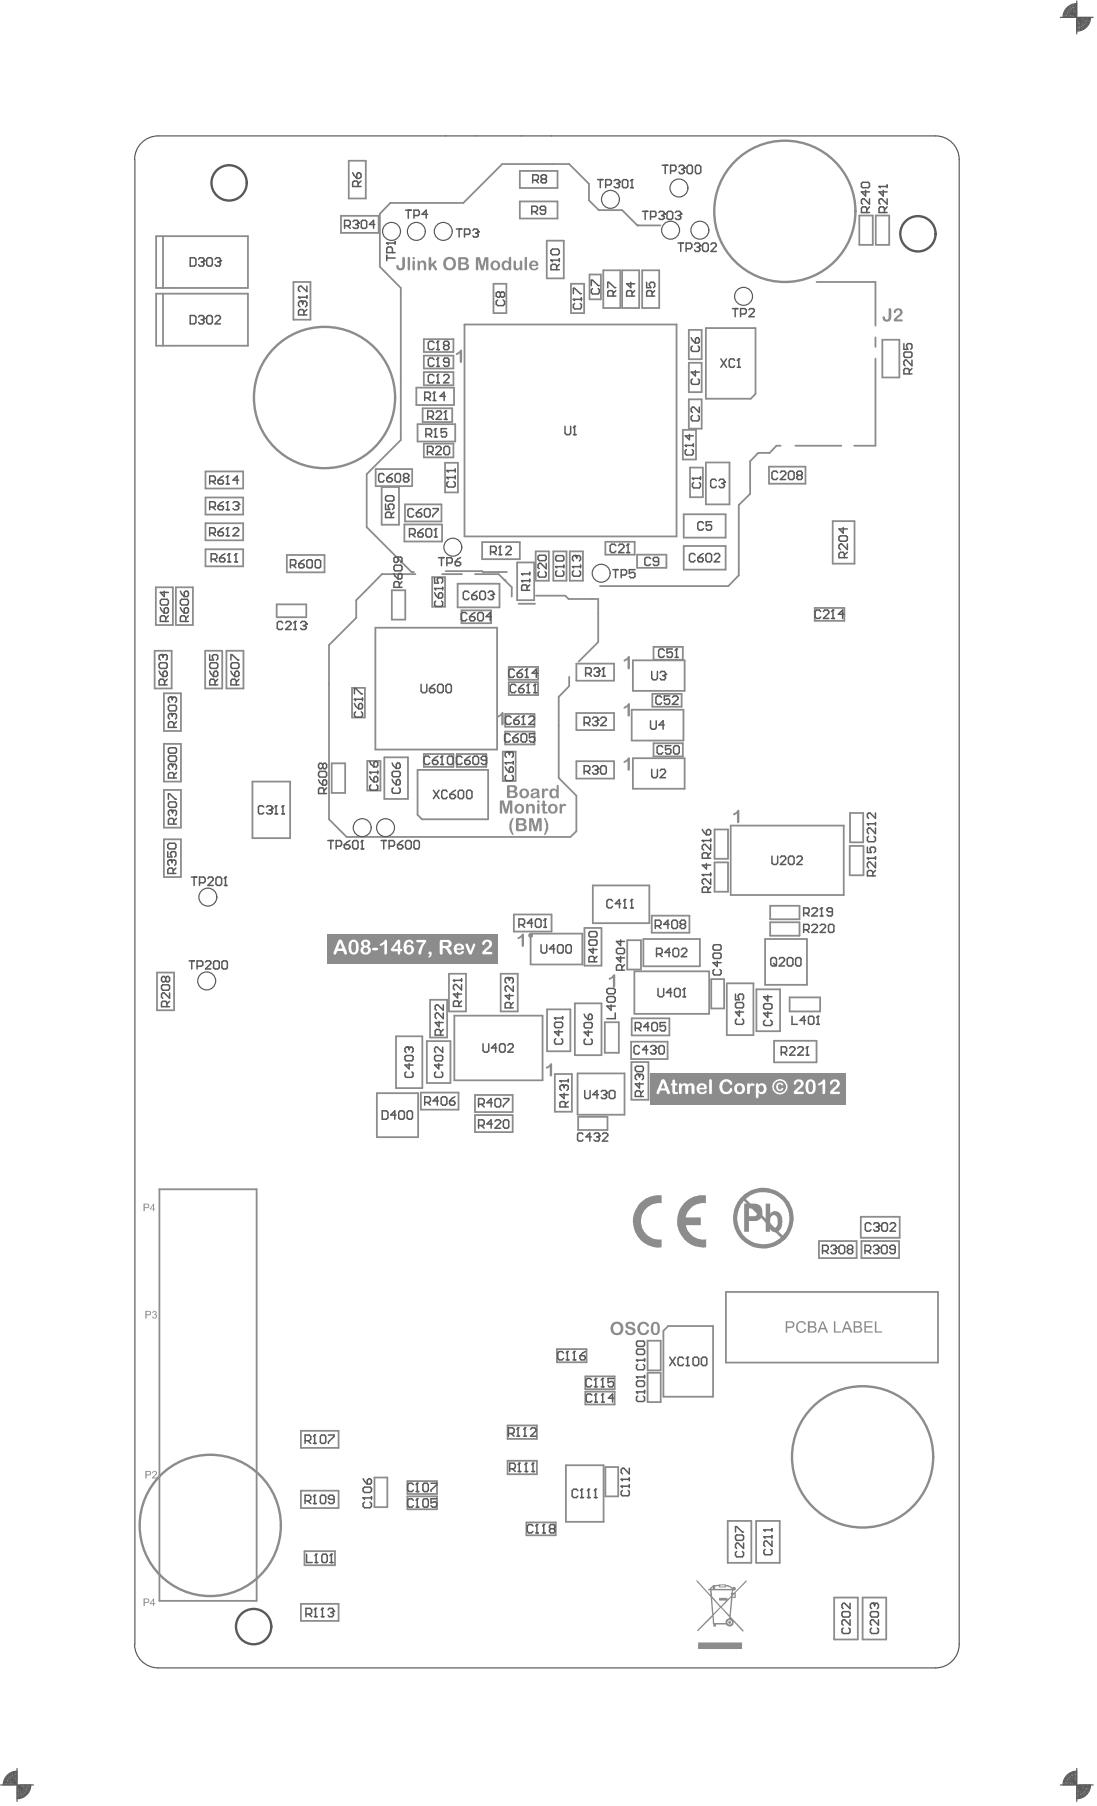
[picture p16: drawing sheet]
<svg xmlns="http://www.w3.org/2000/svg" width="464mm" height="764mm" viewBox="0 0 464 764" stroke-linecap="round" stroke-linejoin="round" font-family="sans-serif">
<path d="M57 67.5a10 10 0 0 1 10-10h328.9a10 10 0 0 1 10 10v628.5a10 10 0 0 1-10 10h-328.9a10 10 0 0 1-10-10M57.1 67.5v628.5" fill="none" stroke="#5a5a5a" stroke-width=".51"/>
<g fill="none" stroke="#8c8c8c" stroke-width=".76">
<path d="M370.5 142.8v4.1M319.7 166.8l-2 2M320.9 191.7l-3.4 3.6M328.6 188.7h1.8M269.6 234.8v5.6M282 234.8v5.6M312.7 243.5l-4.5 4.6M276.6 273.8v5.5M289 273.8v5.5M276.1 293.7v5.5M288.5 293.7v5.5M276.6 314.6v5.6"/>
<path d="M289 314.6v5.6M265.4 398h5.9M265.4 410.4h5.9M274 567.5h5.6M282.8 561.3l-2 2M274 593.5h5.6M274 580.1h5.6M274 581.1h5.6"/>
</g>
<circle cx="269.7" cy="95.4" r=".38" fill="#8c8c8c"/>
<g fill="none" stroke="#8c8c8c" stroke-width=".76">
<path d="M255.3 114.4h7.2M226.7 233.4h5.6M234.2 233.4h5.5M226.7 245.8h5.6M234.2 245.8h5.5M240.9 286.5v3.9M255.9 432.7h6M255.9 445.6h6M234.8 470.6h7.2M247.7 589.1v5.4M260.1 589.1v5.4M214.8 618.3v5.7"/>
<path d="M227.2 618.3v5.7M256.2 633.4h5.4M256.2 621h5.4"/>
</g>
<circle cx="213.5" cy="245.6" r=".38" fill="#8c8c8c"/>
<g fill="none" stroke="#8c8c8c" stroke-width=".76">
<path d="M147.6 68h7.2v16h-7.2zM220 72.4h15.9v7.2h-15.9zM66.1 100h38.8v21.9h-38.8zM69 100v21.9M144.3 91.4h16v7.2h-16zM220 85.3h15.9v7.2h-15.9zM279.5 95.4h-9.8l-6.4-6.4h-9.9l-4.2-4.2v-7l-8.3-8.4h-28.4l-16.4 16.5h-30.9l-4.4 4.6v22.4l8.8 9v64.4l-14.4 14.4v22.4l19 19h1M363.7 91.2h5.7v12.5h-5.7zM370.6 91.2h5.7v12.5h-5.7zM124.2 119.4h7.2v15.9h-7.2zM231.4 101.9h7.2v15.9h-7.2zM249.5 116.2h4.8v10.5h-4.8z"/>
<path d="M255.3 114.4v16h7.2v-16M263.3 114.4h7.2v16h-7.2zM271.8 114.4h7.2v16h-7.2zM345.6 119.4h24.9v18.5M66.1 124.3h38.8v22.1h-38.8zM69 124.3v22.1M196.6 137.4h89.7v89.7h-89.7zM196.7 137.5l-.1 .1M208.9 120.1h5.4v12.4h-5.4zM241.6 120.1h5.6v12.4h-5.6zM291.5 139.6h5.5v12.5h-5.5zM179.4 143.6h12.5v5.4h-12.5z"/>
<path d="M179.4 150.5h12.5v5.5h-12.5zM179.4 157.5h12.5v5.6h-12.5zM291.5 153.6h5.5v12.4h-5.5zM370.5 151.8v36.9h-9M373.4 143.8h7.2v16h-7.2zM176.2 164.1h15.9v7.3h-15.9zM176.7 179.5h16v7.4h-16zM178.9 172.8h12.5v5.9h-12.5zM291.5 169h5.5v12.4h-5.5zM319.7 166.8v-27.9h-21v29.9h19M87 199.6h15.9v7.2h-15.9zM159 198.6h15.4v7.2h-15.4z"/>
<path d="M179.4 187.8h12.5v5.8h-12.5zM188.4 195.9h5.4v12.5h-5.4zM289 182h5.6v12.5h-5.6zM292 197.9h5.5v12.6h-5.5zM298.7 195.8h10v17.7h-10zM317.5 195.3v13.8l-4.8 4.7v29.7M325.4 197.5h15.5v7.3h-15.5zM328.6 188.7l-2.9 3h-4.8M336.6 188.7h19.5M87 210.6h15.9v7.2h-15.9zM161.5 206.2h7.4v15.9h-7.4zM171.4 213.5h15.4v7.2h-15.4z"/>
<path d="M289.4 217.7h17.7v9.9h-17.7zM87 221.5h15.9v7.2h-15.9zM87 232.5h15.9v7.2h-15.9zM121.4 234.9h15.9v7.4h-15.9zM171.1 222h16v7.2h-16zM204 229.5h16v7.2h-16zM218.9 238.1h7.2v16h-7.2zM226.7 233.4v12.4M232.3 233.4v12.4M234.2 233.4v12.4M239.7 233.4v12.4M241.1 233.4h5.6v12.4h-5.6z"/>
<path d="M256.2 229.3h12.4v5.5h-12.4zM269.6 234.8h12.4M289.4 231.1h17.7v10h-17.7zM352.4 220.6h9.2v18h-9.2zM65.9 248.6h7.3v16h-7.3zM74.4 248.6h7.2v16h-7.2zM117.1 255.8h12.5v5.5h-12.5zM165.8 249.9h5.7v12.4h-5.7zM175.8 243h-14.2l-10.8 11.1v7.4l-11.6 11.6v73.7l7.5 7.5h94.7l2.5-2.4v-15.1l-7.4-7.5v-34.3l4.4-4.6M182.9 244.3h5.5v12.5h-5.5zM187.1 243h8.5M188.6 241.8h15.4l.4 .3h10.2"/>
<path d="M193.7 247.1h17.7v10h-17.7zM195.3 258.4h12.5v5.4h-12.5zM201 243h10l5.6 5.6v3.9M219.5 255.6h7M226.8 252.2h12.4l1.4 1.3h12.6v18.3l-8.3 8.2M253.9 248.1h54.3M269.6 240.4h12.4M344.8 257.3h12.5v5.5h-12.5zM65.4 275.5h7.3v15.9h-7.3zM86.8 275.5h7.2v15.9h-7.2zM95.8 275.5h7.2v15.9h-7.2zM158.9 265.7h51.5v51.6h-51.5z"/>
<path d="M267.8 279.5h21.9v12.9h-21.9zM276.6 279.3h12.4M276.6 273.8h12.4M69.4 293.5h7.2v15.9h-7.2zM149 291.2h5.4v12.5h-5.4zM215.3 282.3h12.4v5.5h-12.4zM215.3 288.8h12.4v5.4h-12.4zM243.9 280.9h16v7.2h-16zM276.1 299.2h12.4M276.1 293.7h12.4M69.4 314.9h7.2v15.9h-7.2zM179.4 319.2h12.5v5.4h-12.5z"/>
<path d="M193.3 319.2h12.5v5.4h-12.5zM212.8 318.2h5.4v12.4h-5.4zM213.8 302.2h12.4v5.4h-12.4zM213.8 309.7h12.4v5.4h-12.4zM243.9 301.8h16v7.2h-16zM267.3 300.4h21.9v13.1h-21.9zM276.6 314.6h12.4M69.4 334.4h7.2v15.9h-7.2zM106.8 330.8h16v24h-16zM140.4 323.1h5.7v12.6h-5.7zM155.4 322.1h5.6v12.5h-5.6zM162.7 320.6h10v17.6h-10z"/>
<path d="M176.7 325.9h29.9v20.9h-28l-1.9-1.9zM243.9 322.2h16v7.4h-16zM267.8 321h21.9v12.9h-21.9zM276.6 320.2h12.4M69.4 355.3h7.2v16h-7.2zM302.4 351.1h5.7v12.4h-5.7zM309.2 349.5h47.9v29.4h-47.9zM359.6 358.1h5.8v12.4h-5.8zM359.7 344.1h5.6v12.5h-5.6zM250.9 374.8h23.9v16h-23.9zM302.4 365h5.7v12.5h-5.7zM217.5 387.1h15.9v7.2h-15.9z"/>
<path d="M224.6 395.2h21.9v13.1h-21.9zM247.3 392.8h7.3v16h-7.3zM265.4 398v12.4M271.3 398v12.4M272.3 397.5h23.9v11.5h-23.9zM275.8 387.6h16v7.2h-16zM323.8 397.5h17.7v19.4h-17.7zM325.9 383.4h12.4v5.7h-12.4zM325.9 390.4h12.4v5.7h-12.4zM66.5 411.7h7.2v15.9h-7.2zM190 412.2h7.2v15.9h-7.2zM211.9 412.2h7.2v15.9h-7.2z"/>
<path d="M268.5 411.2h31.6v18h-31.6zM301 414.5h5.5v12.4h-5.5zM307.6 416.2h11.3v22h-11.3zM320.1 418.8h10v17.7h-10zM167.6 438.7h11.1v21.9h-11.1zM182 423.2h7.2v16h-7.2zM192.3 429.9h37.3v27.4h-37.3zM231.5 427.3h9.9v17.7h-9.9zM243.3 424.7h11.3v21.9h-11.3zM255.9 432.7v12.9M261.9 432.7v12.9M267.3 431.1h16v7.2h-16z"/>
<path d="M334.2 422.2h12.9v5.9h-12.9zM180.6 440.7h10v17.7h-10zM244.4 454.4h19.9v17.5h-19.9zM267.1 440.9h15.4v7.4h-15.4zM267.2 449.6h7.2v15.9h-7.2zM327.6 440.6h18v9.1h-18zM159.5 462.7h17.5v18.7h-17.5zM178.1 462.5h15.9v7.2h-15.9zM201 463.5h16v7.2h-16zM201 472h16v7.2h-16zM234.8 470.6v-16h7.2v16M244.7 472.7h12.4v5.6h-12.4z"/>
<path d="M67.5 503.4h41.1v174.2h-41.1zM364.3 515.1h16.5v8.8h-16.5zM346.6 525.3h15.9v7.3h-15.9zM364.6 525.3h15.9v7.3h-15.9zM307.2 546.9h89.8v29.9h-89.8zM235.7 571.1h12.5v5.5h-12.5zM274 567.5v12.6M279.6 567.5v12.6M282.8 561.3h19v29.9h-21v-27.9M247.7 582.6h12.4v5.5h-12.4zM247.7 594.5h12.4M247.7 589.1h12.4"/>
<path d="M274 581.1v12.4M279.6 581.1v12.4M127.3 605.7h16v7.2h-16zM214.8 603.4h12.4v5.7h-12.4zM214.8 618.3h12.4M127.3 631h16v7.4h-16zM158.5 625.4h5.4v12.6h-5.4zM172.4 627h12.5v5.4h-12.5zM172.4 633.4h12.5v5.5h-12.5zM214.8 624h12.4M239.5 620.2h15.9v24h-15.9zM256.2 621v12.4"/>
<path d="M261.6 621v12.4M128.9 656.6h12.9v6h-12.9zM222.8 644.4h12.4v5.5h-12.4zM308 643.8h10v17.7h-10zM320 643.8h10v17.7h-10zM127.3 678.9h16v7.2h-16zM353 676.2h10v17.8h-10zM365.1 676.2h10v17.8h-10z"/>
</g>
<g fill="#8c8c8c">
<path d="M219.1 396.7l1.3-.6 .6-.9 .6 .1 .2 4.7a.54 .54 0 0 1-.5 .8 .54 .54 0 0 1-.5-.7v-3.4l-1.1 .7a.45 .45 0 0 1-.6 0 .45 .45 0 0 1 0-.7z"/>
<path d="M64.9 622.6h.2a1.06 1.06 0 0 1 1.3 .8 1.06 1.06 0 0 1-.7 1.3l-.9 .7h1.7v.4h-2.2l.1-.5 1.3-1.3a.61 .61 0 0 0 0-1 .61 .61 0 0 0-.9 .5h-.4v-.4z"/>
<path d="M257.7 414l1.2-.6 .6-.7a.46 .46 0 0 1 .6-.4 .46 .46 0 0 1 .3 .6v4.4a.54 .54 0 0 1-.4 .7 .54 .54 0 0 1-.6-.6v-3.4l-1.2 .7-.6-.2z"/>
<path d="M64.8 555a.86 .86 0 0 1 1.2 .2 .86 .86 0 0 1-.2 1.2 .99 .99 0 0 1 .2 1.7 .99 .99 0 0 1-1.6-.8l.4 .1a.6 .6 0 0 0 .8 .4 .6 .6 0 0 0 .3-.8 .6 .6 0 0 0-.7-.4v-.4a.52 .52 0 0 0 .6-.4 .52 .52 0 0 0-.4-.6 .52 .52 0 0 0-.6 .5h-.4z"/>
<path d="M310.5 344.3l1.3-.8a.63 .63 0 0 1 .4-.6 .63 .63 0 0 1 .7 .2v5l-.4 .3-.6-.3v-3.7l-.9 .6a.46 .46 0 0 1-.7-.1 .46 .46 0 0 1 .2-.6z"/>
<path d="M376.2 130.5l.5-.1 .5 .6v3.1a1.82 1.82 0 0 1-1.8 2.1 1.82 1.82 0 0 1-1.7-2.3h.1a1.1 1.1 0 0 1 1 1.3 .91 .91 0 0 0 1-.1 .91 .91 0 0 0 .3-.9z"/>
<path d="M378.7 130.9l1.3-.4a1.81 1.81 0 0 1 1.9 1.5 1.81 1.81 0 0 1-1.3 2.1l-1.1 1.1h2.3l.2 .8-3.1 .1a.83 .83 0 0 1-.7-.9 .83 .83 0 0 1 .8-.8l1-.8a1.2 1.2 0 0 0 .9-1.1 1.2 1.2 0 0 0-.8-1.2l-.9 .5a.6 .6 0 0 1-.3 .7 .6 .6 0 0 1-.8-.3 .6 .6 0 0 1 .4-.8z"/>
<path d="M231.1 451.6l1.3-.6 .6-.9 .7 .1v4.7a.53 .53 0 0 1-.4 .7 .53 .53 0 0 1-.6-.5v-3.5l-1.1 .7-.6-.1z"/>
<path d="M264 322.1l1.1-.5a1.11 1.11 0 0 1 1.5-.8v5.1l-.4 .4-.6-.4v-3.7l-1.3 .8-.4-.1z"/>
<path d="M264.2 279.1l.9-.3 .7-1.1h.7l.1 4.9a.54 .54 0 0 1-.4 .7 .54 .54 0 0 1-.6-.6v-3.4l-1.6 .7-.1-.6z"/>
<path d="M264 299.2l1.1-.5a1.11 1.11 0 0 1 1.5-.8v4.7a.54 .54 0 0 1-.4 .7 .54 .54 0 0 1-.6-.6v-3.4l-1.6 .6z"/>
<path d="M210.5 303l1.5-1.1a.57 .57 0 0 1 .6-.5 .57 .57 0 0 1 .6 .5v4.6l-.3 .5-.8-.2v-3.8l-1.1 .7-.6-.2z"/>
<path d="M193 149.5l1.7-1.1a.45 .45 0 0 1 .5-.4 .45 .45 0 0 1 .4 .5v4.4a.51 .51 0 0 1-.5 .7 .51 .51 0 0 1-.5-.5v-3.6l-1.1 .8-.6-.1z"/>
<path d="M265.4 559.7l1.9-.2a1.25 1.25 0 0 1 1.2 1.8h-.5a1.18 1.18 0 0 0-1.1-1 1.18 1.18 0 0 0-1.2 .8l2 .9a1.71 1.71 0 0 1 1.1 2.2 1.71 1.71 0 0 1-2.3 .9 1.73 1.73 0 0 1-1.8-1.9 1.06 1.06 0 0 1 1.2 .9 .96 .96 0 0 0 1.5 .2 .96 .96 0 0 0-.1-1.5l-1.2-.3a1.51 1.51 0 0 1-1.3-1.2 1.51 1.51 0 0 1 .6-1.6z"/>
<path d="M270.5 560.2a2.54 2.54 0 0 1 4.2 1 .75 .75 0 0 1-.9 .3 .75 .75 0 0 1-.5-.8 1.73 1.73 0 0 0-2.1 .2 1.73 1.73 0 0 0-.3 2.1 1.54 1.54 0 0 0 1.5 1.2 1.54 1.54 0 0 0 1.5-1.2 .71 .71 0 0 1 .8 .5 .71 .71 0 0 1-.5 .9l-.2 .1a2.45 2.45 0 0 1-2.4 .6 2.45 2.45 0 0 1-1.7-1.9l-.2-1.6z"/>
<path d="M61.5 622.6l2.2 .2a.99 .99 0 0 1-.2 1.6l-1.5 .1v1.3h-.5zM62 623v1.2h.8a.59 .59 0 0 0 .7-.6 .59 .59 0 0 0-.7-.6z"/>
<path d="M61.5 554.9l1.5 .1a.84 .84 0 0 1 1 .5 .84 .84 0 0 1-.3 1l-.3 .3h-1.4v1.3h-.5zM62 555.2v1.2h.8a.6 .6 0 0 0 .8-.6 .6 .6 0 0 0-.8-.6z"/>
<path d="M324 509.5h1.9v4.3a2.73 2.73 0 0 1 2.9-1.1 2.73 2.73 0 0 1 2.1 2.4 5.5 5.5 0 0 1-1.9 6.3 2.41 2.41 0 0 1-3.2-1.3v1.3h-1.8zM326.3 514.9a5.6 5.6 0 0 0 0 4.1 1.57 1.57 0 0 0 2 .5 1.57 1.57 0 0 0 .8-1.9v-1.3a1.6 1.6 0 0 0-.8-1.8 1.6 1.6 0 0 0-2 .4zM314.9 509.5h3.3a3.8 3.8 0 0 1 4.3 2.2 3.8 3.8 0 0 1-1.2 4.6l-1.1 .5h-3.2v4.6h-2.1zM317 511.5v3.3h1.1a1.75 1.75 0 0 0 2.4-1.5 1.75 1.75 0 0 0-2.2-1.8zM310.2 515.6a12.9 12.9 0 0 1 25.7 0 12.9 12.9 0 0 1-25.7 0zM312 515.7a11 11 0 0 0 22 0 11 11 0 0 0-22 0zM314.8 506.7l17.2 17.1-.7 .9-17.3-17.2z"/>
<path d="M259.2 560l1.7-.6a2.91 2.91 0 0 1 2.9 4 2.91 2.91 0 0 1-4.8 1l-.5-.9-.1-1.5zM260.4 560.4v.2a1.99 1.99 0 0 0-.9 2.1 1.99 1.99 0 0 0 1.8 1.5 1.96 1.96 0 0 0 1-3.1l-1-.8z"/>
<path d="M276.5 559.7a2.25 2.25 0 0 1 2.3 .6 2.25 2.25 0 0 1 .4 2.4v.4a1.95 1.95 0 0 1-2.2 2 1.95 1.95 0 0 1-1.6-2.5l.2-1.8zM276.8 560.4l-.3 1.9a1.36 1.36 0 0 0 1.2 2.1l.5-.9v-.9a1.63 1.63 0 0 0-1-2.3z"/>
<path d="M60.8 509.5h1.2a.97 .97 0 0 1 1.2 .9 .97 .97 0 0 1-1.2 1h-.7v1.3h-.5zM61.3 509.9v1.1h.7a.59 .59 0 0 0 .8-.6 .59 .59 0 0 0-.8-.5z"/>
<path d="M64.9 509.5h.3v2.1h.5v.3h-.5v.8h-.4v-.8h-1.4zM64.8 510.1l-1 1.5h1z"/>
</g>
<path d="M275.3 454.2h82.8v13.2h-82.8z" fill-rule="evenodd" fill="#8c8c8c"/>
<g fill="#fff">
<path d="M284.8 457l.8 .2 .1 1.4h.4a.52 .52 0 0 1 .4 .7 .52 .52 0 0 1-.8 .1v2.7l.4 .3a.53 .53 0 0 1 .7 0 .53 .53 0 0 1 0 .7 .53 .53 0 0 1-.7 0 1.16 1.16 0 0 1-1.3-.2 1.16 1.16 0 0 1-.2-1.3v-2.2l-.7-.1v-.5l.7-.2z"/>
<path d="M287.6 458.6l.7 .1 .2 .5a1.71 1.71 0 0 1 2.6 0 1.52 1.52 0 0 1 1.8-.6 1.52 1.52 0 0 1 1 1.6v2.3a.63 .63 0 0 1-.6 .6 .63 .63 0 0 1-.6-.6v-1.9a.81 .81 0 0 0-.9-1.2 .81 .81 0 0 0-.5 1.3v1.8a.63 .63 0 0 1-.7 .6 .63 .63 0 0 1-.6-.6v-1.9a.83 .83 0 0 0-.8-1.2 .83 .83 0 0 0-.7 1.2v1.9a.57 .57 0 0 1-.6 .6 .57 .57 0 0 1-.6-.6v-3.6z"/>
<path d="M300.2 456.9l.7-.1 .4 .4v5.5l-.3 .4h-.6l-.3-.4z"/>
<path d="M305.7 457.3h.1a2.53 2.53 0 0 1 4.1 1.6l-.8 .3a1.78 1.78 0 0 0-2.2-1.3 1.78 1.78 0 0 0-1.2 2.3 1.72 1.72 0 0 0 1.5 2 1.72 1.72 0 0 0 1.9-1.6 .98 .98 0 0 1 .8 .9 .98 .98 0 0 1-.7 1 2.95 2.95 0 0 1-3.6 .2 2.95 2.95 0 0 1-1-3.5l.2-.9z"/>
<path d="M316.5 458.6h.6l.2 .6a1.08 1.08 0 0 1 1.1-.6 1.08 1.08 0 0 1 1 .7l-.4 .4a1.15 1.15 0 0 0-1.4 .1 1.15 1.15 0 0 0-.3 1.4v1.3a.57 .57 0 0 1-.5 .6 .57 .57 0 0 1-.6-.6v-3.6z"/>
<path d="M336.6 457.3l.7-.4h1a1.91 1.91 0 0 1 1.7 1.5 1.91 1.91 0 0 1-.9 2.1l-1.8 1.6h2.6l.2 .1-.2 .9h-3.6l-.4-.2a3.8 3.8 0 0 1 2.3-2.9l.3-.4a1.03 1.03 0 0 0-.2-1.8 1.03 1.03 0 0 0-1.5 1 .62 .62 0 0 1-1-.1 .62 .62 0 0 1 .4-.9z"/>
<path d="M346.5 458.6l1.6-1.1a.57 .57 0 0 1 .6-.6 .57 .57 0 0 1 .5 .6l-.1 5a.52 .52 0 0 1-.5 .6 .52 .52 0 0 1-.5-.6l-.1-3.8a1.39 1.39 0 0 1-1.8 .5z"/>
<path d="M351.9 457.3l1-.4a1.97 1.97 0 0 1 2.4 1.2 1.97 1.97 0 0 1-1 2.5l-1.6 1.5h2.1a.54 .54 0 0 1 .8 .4 .54 .54 0 0 1-.7 .6h-3a.93 .93 0 0 1-.6-.9 .93 .93 0 0 1 .6-.9l1.4-1.2a1.31 1.31 0 0 0 .4-2.3 1.85 1.85 0 0 0-1.8 1.3 .81 .81 0 0 1-.7-.7 .81 .81 0 0 1 .4-.9z"/>
<path d="M280 457a1.03 1.03 0 0 1 1.1 0 1.03 1.03 0 0 1 .5 .9l1.7 4.1a.72 .72 0 0 1-.2 1.2 .72 .72 0 0 1-1-.8l-.2-.8h-2.5l-.3 .8a.68 .68 0 0 1-.9 .7 .68 .68 0 0 1-.2-1.1zM280.6 458.2l-.9 2.5h1.8z"/>
<path d="M295.6 458.9h.1a1.97 1.97 0 0 1 2.4-.1 1.97 1.97 0 0 1 .8 2.3h-3a1.24 1.24 0 0 0 .9 1.2 1.24 1.24 0 0 0 1.4-.4l.3-.2a.52 .52 0 0 1 .7 .5 .52 .52 0 0 1-.6 .5l-1 .4a2.38 2.38 0 0 1-2.7-1.3 2.38 2.38 0 0 1 .7-2.9zM296.3 459.6l-.4 .9h2.2a1.14 1.14 0 0 0-1.5-1.1z"/>
<path d="M310.6 460.8a2.38 2.38 0 0 1 4.7 0 2.38 2.38 0 0 1-4.7 0zM312.3 459.6l-.4 1.1a1.2 1.2 0 0 0 1.1 1.6 1.2 1.2 0 0 0 1.2-1.6 1.27 1.27 0 0 0-1.9-1.1z"/>
<path d="M320.1 458.6h.7l.2 .6a2.03 2.03 0 0 1 2.4-.3 2.03 2.03 0 0 1 1 2.2l-.1 .2a1.78 1.78 0 0 1-1.3 1.8 1.78 1.78 0 0 1-2-.7v2a.59 .59 0 0 1-.7 .5 .59 .59 0 0 1-.4-.8v-5zM321.5 459.6a1.7 1.7 0 0 0 .8 2.8 1.61 1.61 0 0 0 1-1.6 1.61 1.61 0 0 0-1.2-1.5z"/>
<path d="M329.2 458.4a1.58 1.58 0 0 1 2.3 .9l-.6 .1a1 1 0 0 0-1.5-.2 1 1 0 0 0 0 1.5 .79 .79 0 0 0 .8 .5 .79 .79 0 0 0 .7-.7l.6 .2a1.59 1.59 0 0 1-2.1 1 1.59 1.59 0 0 1-.8-2.3zM326.8 460a3.2 3.2 0 0 1 6.4 0 3.2 3.2 0 0 1-6.4 0zM327.4 460a2.61 2.61 0 0 0 5.2 0 2.61 2.61 0 0 0-5.2 0z"/>
<path d="M341.9 457.2h.1a2.18 2.18 0 0 1 2.4 .1 2.18 2.18 0 0 1 .8 2.3l-.1 1.9a2.14 2.14 0 0 1-2.6 1.6 2.14 2.14 0 0 1-1.6-2.5l.2-2.5zM342.7 457.8l-.6 .8-.1 1.4a2.44 2.44 0 0 0 .9 2.4l.9-.4 .2-1.4a2.75 2.75 0 0 0-.7-2.8z"/>
</g>
<g fill="#8c8c8c">
<path d="M229.6 333.8l.5 .1 .1 .5a.99 .99 0 0 1 1-.7 .99 .99 0 0 1 .9 .8l-.2 .3a1 1 0 0 0-1.5 .5v2a.52 .52 0 0 1-.5 .6 .52 .52 0 0 1-.5-.6v-3.3z"/>
<path d="M211.6 338.9a1.13 1.13 0 0 1 1.8 .7l.8 3 1-3.7 1.4-.1 .2 .3v4.7a.52 .52 0 0 1-.5 .6 .52 .52 0 0 1-.5-.6v-3.8l-.9 3.5a.77 .77 0 0 1-.7 .9 .77 .77 0 0 1-.8-.9l-.9-3.5v3.8a.52 .52 0 0 1-.5 .6 .52 .52 0 0 1-.5-.6z"/>
<path d="M222.9 340.2l.6 .3v.5a1.51 1.51 0 0 1 1.8-.7 1.51 1.51 0 0 1 1 1.6v1.9a.52 .52 0 0 1-.5 .6 .52 .52 0 0 1-.5-.6v-1.7a.9 .9 0 0 0-1.1-1 .9 .9 0 0 0-.5 1.4v1.3a.52 .52 0 0 1-.5 .6 .52 .52 0 0 1-.5-.6v-3.3z"/>
<path d="M229.9 338.8l.6 .1 .1 1.4 .8 .2v.5l-.8 .1 .2 2.5a.51 .51 0 0 1 .8 0 .51 .51 0 0 1-.2 .8h-.3a1.04 1.04 0 0 1-1.2-.1 1.04 1.04 0 0 1-.3-1.2l-.1-2a.42 .42 0 0 1-.5-.5 .42 .42 0 0 1 .6-.3z"/>
<path d="M237.2 340.2l.6 .5a.86 .86 0 0 1 1.1-.5 .86 .86 0 0 1 .6 1h-.1a1.25 1.25 0 0 0-1.4 .4 1.25 1.25 0 0 0-.2 1.4v1.1l-.8 .3-.2-3.8z"/>
<path d="M217 346.2h.3v.3l-.6 1.4-.2 2.3 .8 2.8-.1 .5-.9-.7-.7-1.9v-2.2l.5-1.4z"/>
<path d="M224.2 346.3h.4a.7 .7 0 0 1 .7-.1 .7 .7 0 0 1 .4 .6l.9 3.3 1-3.7 1.3-.1 .3 .2v5.1l-.2 .3-.8-.3v-4.2l-.9 3.6a.77 .77 0 0 1-.7 .9 .77 .77 0 0 1-.8-.9l-.9-3.6v4.2l-.2 .3-.8-.3v-5.1z"/>
<path d="M230.2 346.2l.7 .1 1 2 .1 2.6-.2 .7a1.96 1.96 0 0 1-1.7 1.8l1-3.1-.1-1.9z"/>
<path d="M338 559.4a2.15 2.15 0 0 1 3.1 1.2l-.6 .2a1.56 1.56 0 0 0-2-.9 1.56 1.56 0 0 0-.9 2.1 1.48 1.48 0 0 0 1.2 1.6 1.48 1.48 0 0 0 1.7-1.1l.6 .1v.2a2.27 2.27 0 0 1-2.9 1.2 2.27 2.27 0 0 1-1.2-2.9l.2-.9z"/>
<path d="M352.9 559.3h.6v4.3h2.4v.5h-3z"/>
<path d="M365.8 559.3h3.4v.5h-2.8v1.5h2.7v.7h-2.7v1.6h3v.5h-3.6z"/>
<path d="M370.2 559.3h.7v4.3h2.4v.5h-3.1z"/>
<path d="M214.8 332.4h2.2a1.37 1.37 0 0 1 1.8 .7 1.37 1.37 0 0 1-.8 1.8 1.55 1.55 0 0 1 1 2 1.55 1.55 0 0 1-2 .9h-2.2l-.2-.2v-5zM215.7 335.4v1.6h1.1a.87 .87 0 0 0 1.2-.8 .87 .87 0 0 0-1.2-.8zM215.7 333.1v1.5h1a.81 .81 0 0 0 1-.8 .81 .81 0 0 0-1.1-.7z"/>
<path d="M219.7 335.9a2.11 2.11 0 0 1 4.2 0 2.11 2.11 0 0 1-4.2 0zM221.3 334.6l-.4 .8a1.11 1.11 0 0 0 .6 1.7 1.11 1.11 0 0 0 1.4-1.1 1.17 1.17 0 0 0-.3-1.2 1.17 1.17 0 0 0-1.3-.2z"/>
<path d="M225.2 334l.4-.1a1.77 1.77 0 0 1 2.6 1.5v1.4a.61 .61 0 0 1 .1 1 .61 .61 0 0 1-1-.2l-.7 .2a1.28 1.28 0 0 1-2.1-.7 1.28 1.28 0 0 1 1.4-1.6h.3a.64 .64 0 0 0 .8-.1 .64 .64 0 0 0 0-.9 1.36 1.36 0 0 0-1.8 .8l-.5-.2v-.6zM225.6 336.4a.87 .87 0 0 0 1 .9 .87 .87 0 0 0 .6-1.3z"/>
<path d="M233 334.1h.2a1.69 1.69 0 0 1 2.4 .3v-1.9l.6-.3 .3 .3v5.3h-.9l-.2-.5a1.79 1.79 0 0 1-2.3 .3 1.79 1.79 0 0 1-.6-2.3zM233.8 334.8l-.3 .5a1.25 1.25 0 0 0 .2 1.4 1.25 1.25 0 0 0 1.4 .3l.3-.8a1.17 1.17 0 0 0-.3-1.3 1.17 1.17 0 0 0-1.3-.1z"/>
<path d="M217.6 342.3a2.1 2.1 0 0 1 4.2 0 2.1 2.1 0 0 1-4.2 0zM219.1 341.2l-.1 .3a1.13 1.13 0 0 0 0 1.8 1.13 1.13 0 0 0 1.8-.7 1.12 1.12 0 0 0-.3-1.3 1.12 1.12 0 0 0-1.4-.1z"/>
<path d="M227.5 340.3l.5-.1 .4 .4v3.4l-.3 .4-.8-.3zM227.3 339.2a.5 .5 0 0 1 1 0 .5 .5 0 0 1-1 0z"/>
<path d="M231.9 342.3a2.1 2.1 0 0 1 4.2 0 2.1 2.1 0 0 1-4.2 0zM233.3 341.2l-.1 .3a1.17 1.17 0 0 0-.1 1.7 1.17 1.17 0 0 0 1.7-.1 1.23 1.23 0 0 0 .1-1.6 1.23 1.23 0 0 0-1.6-.3z"/>
<path d="M60.8 676.6h1.2a.97 .97 0 0 1 1.2 1 .97 .97 0 0 1-1.2 .9h-.7v1.3h-.5zM61.3 677v1.1h.7a.59 .59 0 0 0 .8-.5 .59 .59 0 0 0-.8-.6z"/>
<path d="M64.9 676.6h.3v2h.5v.4h-.5v.8h-.4v-.8h-1.4zM64.8 677.3l-1 1.3h1z"/>
<path d="M289.6 509.1v.1a11.1 11.1 0 0 0-1.9 12.6 11.1 11.1 0 0 0 11.2 6.2v-3.4a7.7 7.7 0 0 1-8.7-6h6.4v-3.3h-6.5a7.6 7.6 0 0 1 8.6-5.9v-3.5h-.7a10.7 10.7 0 0 0-8.4 3.2zM271 509.1l-.1 .1a11.1 11.1 0 0 0-2 12.6 11.1 11.1 0 0 0 11.1 6.2v-3.4a7.7 7.7 0 0 1-8.7-7.6 7.7 7.7 0 0 1 8.7-7.6v-3.5h-1.4a11.8 11.8 0 0 0-7.6 3.2z"/>
<path d="M218.5 346.4h3.3a1.38 1.38 0 0 1 .9 1.2 1.38 1.38 0 0 1-.8 1.4 1.42 1.42 0 0 1 1 1.6 1.42 1.42 0 0 1-1.5 1.1l-2.5 .2-.4-.3zM219.5 349.3v1.7h1.3a.86 .86 0 0 0 1.1-.8 .86 .86 0 0 0-1-.9zM219.5 347.2v1.4h1a.82 .82 0 0 0 1.2-.8 .82 .82 0 0 0-1.3-.6z"/>
<path d="M308.2 686.8a.6 .6 0 0 1 1.2 0 .6 .6 0 0 1-1.2 0zM294.8 668.6l5.8 6.5-.1-1.9h-.8v-.6h.7l1.2-1.3v-.4l5.6-.2v.2l2 .5 .7 .7a.85 .85 0 0 1 1.1-.4 .85 .85 0 0 1 .4 1.1 .85 .85 0 0 1-1.2 .4l-.1 1h.5l5.3-5.4v.7l-4.6 4.7 .1 2.2h-1.4l-.8 7.9 5.6 6-.5 .4-3.8-4.2a1.8 1.8 0 0 1-1.2 1.9 1.8 1.8 0 0 1-2.1-.8h-4.2v.9h-1.1l-.4-4.2-6.2 6.3-.4-.4 6.5-6.6-.6-7.6-6-6.6zM304.8 671v.6h1.9v-.6zM302.7 671.6v1h6.9l-.9-.8-1.5-.4v.5h-2.9v-.5zM301.4 672.1l-.4 .5h.6v-.7zM301.4 676.6l.5 6.5 2.8-2.8zM305.1 680.5l-3.1 3.2 .3 3.3h4.8a1.71 1.71 0 0 1 1.5-2v-.5zM307.8 686.7a.97 .97 0 0 0 1.9 0 .97 .97 0 0 0-1.9 0zM309.4 676.2l-4 4.1 3.3 3.4zM301.1 673.2l.3 2.5 3.7 4.2 2.2-2.4h-3v-1.1h3.5v.6l1.6-1.4v-1.4h.2l.1-1zM310.9 674.7l-.9 1.2h.9zM295.4 695.2h18.6v2.8h-18.6z"/>
<path d="M332.5 559.3h2.2a1.47 1.47 0 0 1 1.5 1.6 1.47 1.47 0 0 1-1.8 1.3h-1.2v1.9h-.7zM333.2 559.8v1.8h1.2a.92 .92 0 0 0 1.2-.9 .92 .92 0 0 0-1.2-.9z"/>
<path d="M341.9 559.3h1.9a1.23 1.23 0 0 1 1.5 .7 1.23 1.23 0 0 1-.6 1.6 1.34 1.34 0 0 1 .8 1.7 1.34 1.34 0 0 1-1.7 .8h-1.9zM342.7 559.8v1.5h1a.78 .78 0 0 0 1-.7 .78 .78 0 0 0-.9-.8zM342.7 562v1.6h1.1a.89 .89 0 0 0 1.1-.9 .89 .89 0 0 0-1.2-.7z"/>
<path d="M347.8 559.3h.7l2 4.8h-.8l-.5-1.4h-2l-.5 1.4h-.8zM348.1 559.8l-.8 2.3h1.7z"/>
<path d="M358 559.3h.7l2.1 4.8h-.8l-.6-1.4h-2.1l-.5 1.4h-.6zM358.3 559.8l-.7 2.3h1.6z"/>
<path d="M361.3 559.3h1.7a1.23 1.23 0 0 1 1.5 .7 1.23 1.23 0 0 1-.6 1.6 1.34 1.34 0 0 1 .8 1.7 1.34 1.34 0 0 1-1.7 .8h-1.7zM361.9 559.8v1.5h1a.83 .83 0 0 0 1.2-.7 .83 .83 0 0 0-1.2-.8zM361.9 562v1.6h1.1a.87 .87 0 0 0 1.2-.8 .87 .87 0 0 0-1.2-.8z"/>
</g>
<path d="M138.6 395.2h72.3v12.7h-72.3z" fill-rule="evenodd" fill="#8c8c8c"/>
<g fill="#fff">
<path d="M157.6 401.3l1.8-.1a.57 .57 0 0 1 .6 .5 .57 .57 0 0 1-.6 .6l-1.7-.1-.2-.3z"/>
<path d="M160.9 399.5l1.6-1a.64 .64 0 0 1 .6-.8 .64 .64 0 0 1 .7 .7l-.1 5a.52 .52 0 0 1-.5 .7 .52 .52 0 0 1-.5-.7l-.2-3.8a1.39 1.39 0 0 1-1.7 .5z"/>
<path d="M176.2 398l3.4-.1a.71 .71 0 0 1 .8 .5 .71 .71 0 0 1-.5 .9l-1 1.6-.4 1.7a1.14 1.14 0 0 1-1.3 1.3l.1-2 1.8-3h-2.3a.59 .59 0 0 1-.6-.3 .59 .59 0 0 1 0-.6z"/>
<path d="M181.6 402.8a1.18 1.18 0 0 1 1.2 1 1.18 1.18 0 0 1-.8 1.3l-.4 .2a.32 .32 0 0 1-.3-.3 .32 .32 0 0 1 .3-.3l.2-.1a.44 .44 0 0 0 .1-.6 .44 .44 0 0 0-.5-.2l-.1-.5z"/>
<path d="M197.3 399.4l.7 .1 1.1 3.2 1-2.7a.53 .53 0 0 1 .8-.5 .53 .53 0 0 1 .1 .9l-1.1 2.8a.83 .83 0 0 1-.9 .9 .83 .83 0 0 1-.8-.9l-1.2-3.1z"/>
<path d="M204.8 398.1h.1a1.98 1.98 0 0 1 2.7 0 1.98 1.98 0 0 1 .2 2.7l-2.4 2.1h2.4l.4 .3a.44 .44 0 0 1 .1 .5 .44 .44 0 0 1-.5 .2h-3.1a.83 .83 0 0 1-.7-.8 .83 .83 0 0 1 .8-.8l1.7-1.5a1.07 1.07 0 0 0 .3-1.8 1.07 1.07 0 0 0-1.7 .5 .61 .61 0 0 1-1 .4 .61 .61 0 0 1 .1-1z"/>
<path d="M143.5 397.7a1.32 1.32 0 0 1 1.6 1.2l1.6 4.2a.64 .64 0 0 1-.4 1 .64 .64 0 0 1-.7-.8l-.4-.7h-2.4l-.4 .7a.65 .65 0 0 1-.8 .7 .65 .65 0 0 1-.3-1.1zM143.9 399l-.9 2.5h1.9z"/>
<path d="M148.5 398h.1a2.42 2.42 0 0 1 2.6 .5 2.42 2.42 0 0 1 .6 2.5v.8a2.16 2.16 0 0 1-2.3 2.3 2.16 2.16 0 0 1-2-2.4l.1-2.3zM149.1 398.8l-.5 2.1a2.15 2.15 0 0 0 1 2.3 2.02 2.02 0 0 0 1-2.4 1.4 1.4 0 0 0-.1-1.5 1.4 1.4 0 0 0-1.4-.5z"/>
<path d="M153.4 398.1l1.3-.4a1.57 1.57 0 0 1 1.9 1 1.57 1.57 0 0 1-.8 2 1.84 1.84 0 0 1 .9 2.5 1.84 1.84 0 0 1-2.5 .7 1.69 1.69 0 0 1-1.7-1.4 1.69 1.69 0 0 1 1.2-1.8h-.2a1.49 1.49 0 0 1-.1-2.6zM153.7 402.2a1.06 1.06 0 0 0 2.1 0 1.06 1.06 0 0 0-2.1 0zM153.8 399.5a.9 .9 0 0 0 1.8 0 .9 .9 0 0 0-1.8 0z"/>
<path d="M168.5 397.7l.9 .5v3.5a.59 .59 0 0 1 .9 .5 .59 .59 0 0 1-.9 .5v.7a.52 .52 0 0 1-.5 .7 .52 .52 0 0 1-.5-.7v-.7h-2.2a.74 .74 0 0 1-.7-.6 .74 .74 0 0 1 .3-.8zM168.4 399.3l-1.9 2.4h1.9z"/>
<path d="M171.9 398.1h.1a1.78 1.78 0 0 1 2.9 1.2 .89 .89 0 0 1-1.4-.7 1.6 1.6 0 0 0-1.6 2.1h.1a1.93 1.93 0 0 1 3 .1 1.93 1.93 0 0 1-.7 2.9 2.36 2.36 0 0 1-2.5-.1 2.36 2.36 0 0 1-1-2.2l.2-2zM172.5 400.9a1.17 1.17 0 0 0-.3 1.8 1.17 1.17 0 0 0 1.8-.1 1.21 1.21 0 0 0-.2-1.4 1.21 1.21 0 0 0-1.3-.3z"/>
<path d="M186.5 397.9h2.5a1.68 1.68 0 0 1 2.1 1.3 1.68 1.68 0 0 1-1.5 2l1 1.1a1.11 1.11 0 0 1 .2 1.8l-.8-.4-1-1.8-.9-.6h-.8v2a.64 .64 0 0 1-.6 .8 .64 .64 0 0 1-.6-.8v-4.8zM187.3 398.8v1.6h1.2a.94 .94 0 0 0 1.4-.8 .94 .94 0 0 0-1.4-.8z"/>
<path d="M192.8 399.9a2.01 2.01 0 0 1 2.4-.4 2.01 2.01 0 0 1 1 2.3l-3 .2a1.31 1.31 0 0 0 1 1.4 1.31 1.31 0 0 0 1.5-.8 .57 .57 0 0 1 .6 .5 .57 .57 0 0 1-.6 .6 2.4 2.4 0 0 1-3.3-.5 2.4 2.4 0 0 1 .4-3.3zM193.8 400.3l-.6 1.1h2.1a1.06 1.06 0 0 0-.4-1 1.06 1.06 0 0 0-1.1-.1z"/>
</g>
<g fill="#8c8c8c">
<path d="M170.4 108.8h.7l.3 .6v3.1a1.84 1.84 0 0 1-1.9 2 1.84 1.84 0 0 1-1.8-2.1l.9-.1a.85 .85 0 0 0 .4 1.1 .85 .85 0 0 0 1.1-.4z"/>
<path d="M172.8 108.7l.7 .4v4.8a.51 .51 0 0 1-.5 .5 .51 .51 0 0 1-.5-.5v-4.9z"/>
<path d="M177 110.2l.6 .3v.5a1.49 1.49 0 0 1 1.7-.7 1.49 1.49 0 0 1 1.1 1.6v2a.51 .51 0 0 1-.5 .5 .51 .51 0 0 1-.5-.5v-1.8a.9 .9 0 0 0-1.1-1 .9 .9 0 0 0-.6 1.4v1.4a.51 .51 0 0 1-.5 .5 .51 .51 0 0 1-.5-.5v-3.4z"/>
<path d="M181.8 108.7l.5 .1 .2 .6v2.5l1.2-1.3a.54 .54 0 0 1 .9-.1 .54 .54 0 0 1-.3 .9l-.6 .4 1.1 1.7a.54 .54 0 0 1-.1 .9 .54 .54 0 0 1-.8-.4l-.9-1.5-.5 .5v.9a.57 .57 0 0 1-.5 .5 .57 .57 0 0 1-.6-.5v-4.5z"/>
<path d="M201.5 109a1.13 1.13 0 0 1 1.8 .6l.7 3 1.1-3.6 1.4-.2 .2 .3v4.7a.52 .52 0 0 1-.5 .6 .52 .52 0 0 1-.5-.6v-3.8l-.9 3.5a.77 .77 0 0 1-.8 .9 .77 .77 0 0 1-.7-.9l-.9-3.5v3.8a.52 .52 0 0 1-.5 .6 .52 .52 0 0 1-.5-.6z"/>
<path d="M217.5 110.4l.5-.2 .4 .4v1.9a.89 .89 0 0 0 .9 1.2 .89 .89 0 0 0 .7-1.3v-1.8l.6-.4 .4 .4v3.6l-.8 .2-.2-.6a1.44 1.44 0 0 1-1.7 .6 1.44 1.44 0 0 1-1-1.5z"/>
<path d="M222.1 108.8l.9 .2v5.2l-.2 .2-.8-.2z"/>
<path d="M174.7 110.4l.9 .1-.2 3.9h-.6l-.2-.5zM174.6 109.3a.56 .56 0 0 1 1.1 0 .56 .56 0 0 1-1.1 0z"/>
<path d="M188.4 109.4l.8-.4a2.85 2.85 0 0 1 3.8 2.9 2.85 2.85 0 0 1-4.1 2.3 3.4 3.4 0 0 1-.5-4.8zM189.4 109.9l-.5 .6-.2 .9a1.65 1.65 0 0 0 1.7 2.1 1.65 1.65 0 0 0 1.4-2.4 1.49 1.49 0 0 0-.8-1.4 1.49 1.49 0 0 0-1.6 .2z"/>
<path d="M194 109h3.3a1.38 1.38 0 0 1 .9 1.2 1.38 1.38 0 0 1-.7 1.3 1.54 1.54 0 0 1 .9 2 1.54 1.54 0 0 1-1.9 .9h-2.1l-.5-.5zM195.1 111.9v1.6h1.2a.86 .86 0 0 0 1.2-.7 .86 .86 0 0 0-1-.9zM195.1 109.7v1.4h1a.82 .82 0 0 0 1.1-.8 .82 .82 0 0 0-1.3-.6z"/>
<path d="M207.5 112.3a2.07 2.07 0 0 1 4.1 0 2.07 2.07 0 0 1-4.1 0zM209 111.3l-.1 .2a1.13 1.13 0 0 0 0 1.9 1.13 1.13 0 0 0 1.7-.8 1.12 1.12 0 0 0-.3-1.3 1.12 1.12 0 0 0-1.3 0z"/>
<path d="M212.9 110.6a1.69 1.69 0 0 1 2.4 .3l.1-2.1 .7-.1 .2 .4v5.1l-.7 .2-.3-.6a1.76 1.76 0 0 1-2.2 .4 1.76 1.76 0 0 1-.8-2.1zM213.8 111.1l-.4 .7a1.13 1.13 0 0 0 .2 1.6 1.13 1.13 0 0 0 1.6-.2v-.4a1.12 1.12 0 0 0-.1-1.4 1.12 1.12 0 0 0-1.3-.3z"/>
<path d="M224.7 110.6h.1a1.74 1.74 0 0 1 2.1-.1 1.74 1.74 0 0 1 .7 2l-2.7 .1a1.25 1.25 0 0 0 1.1 1.2 1.25 1.25 0 0 0 1.3-.8l.5 .3-.1 .2a2.15 2.15 0 0 1-3.3 .4 2.15 2.15 0 0 1 .3-3.3zM225.6 111l-.7 1h1.9l-.3-.9z"/>
</g>
<g fill="none" stroke="#8c8c8c" stroke-width="1">
<circle cx="332.1" cy="89.5" r="29.9"/>
<circle cx="137.3" cy="168.3" r="29.9"/>
<circle cx="224.6" cy="396" r=".51"/>
<circle cx="365" cy="616.7" r="29.9"/>
<circle cx="89" cy="645.7" r="29.9"/>
</g>
<path d="M453.8 5.3l1.4 1.5M456.2 7.9l1.5 1.4M5.2 753.5l1.5 1.6M7.7 756.1l1.5 1.5M453.8 753.5l1.4 1.6M456.2 756.1l1.5 1.5" fill="none" stroke="#5a5a5a" stroke-width="1.3"/>
<path d="M448.7 7.4h14M455.7 .4v13.9M.3 755.6h13.9M7.2 748.6v13.9M448.7 755.6h14M455.7 748.6v13.9" fill="none" stroke="#5a5a5a" stroke-width=".51"/>
<path d="M305.1 151.9l2.4 3.6M307.5 151.9l-2.4 3.6M310.9 152.6l-.5-.7h-1.3l-.5 .7v2.2l.5 .7h1.3l.5-.7M312 155.5h1.3M312.7 151.9v3.6" fill="none" stroke="#5a5a5a" stroke-width=".63"/>
<circle cx="312.7" cy="151.9" r=".32" fill="#5a5a5a"/>
<path d="M312.7 151.9l-.7 .7M275.8 284.2v2.9l.7 .7h1.1l.6-.7v-2.9M279.4 284.8l.5-.6h1.2l.5 .6v.7M275.3 305.1v2.9l.6 .7h1.2l.6-.7v-2.9M281.1 306.9h-2.2l1.7-1.8v3.6M275.8 325.6v3l.7 .6h1.1l.6-.6v-3M279.4 326.3l.5-.7h1.2l.5 .7v.6l-2.2 2.3h2.2" fill="none" stroke="#5a5a5a" stroke-width=".63"/>
<circle cx="281.6" cy="285.5" r=".32" fill="#5a5a5a"/>
<path d="M225.4 76.3h1.8l.6-.5v-1.3l-.6-.5h-1.8v3.4M226.7 76.3l1.1 1.1M229.6 75.8l-.6-.7v-.6l.6-.5h1.2l.5 .5v.6l-.5 .7M229.6 75.8l-.6 .5v.6l.6 .5h1.2l.5-.5v-.6l-.5-.5M229.6 75.8h1.2M280.5 286h.6M281.1 286l.5 .6-.5 1.2h-1.2l-.5-.7M281.6 285.5l-.5 .5M369.5 678.6h-.6l-.6 .7v1.1l.6 .5M368.9 689.2l-.6 .5v1.1l.6 .6h2.4l.5-.6v-1.1l-.5-.5M368.9 682.2h2.4l.5 .5v1.1l-.5 .7h-2.4l-.6-.7v-1.1zM371.8 685.6v2.3l-2.3-2.3h-.6l-.6 .6v1.2l.6 .5" fill="none" stroke="#5a5a5a" stroke-width=".63"/>
<circle cx="369.5" cy="678.6" r=".32" fill="#5a5a5a"/>
<path d="M367.1 363.3h3.4M369.4 370.7v-1.6l-.7-.6h-1.1l-.5 .6v1.6h3.4M370.5 364.9v2.4l-2.3-2.4h-.6l-.5 .7v1.1l.5 .6M370.5 368.5l-1.1 1.1M370.5 362.6v1.2M369.5 678.6l.6 .7M370.1 679.3v.5M370.1 679.3l.5-.7h.7l.5 .7v1.1l-.5 .5" fill="none" stroke="#5a5a5a" stroke-width=".63"/>
<circle cx="367.1" cy="363.3" r=".32" fill="#5a5a5a"/>
<path d="M367.1 358.6v2.3h1.6l-.5-1.2v-.6l.5-.5h1.2l.6 .5v1.3l-.6 .5M297.2 370.2h3.6M299.6 377.7v-1.6l-.6-.7h-1.2l-.6 .7v1.6h3.6M300.8 372v2.3l-2.3-2.3h-.7l-.6 .5v1.2l.6 .6M300.8 375.4l-1.2 1.2M300.8 369.6v1.1M367.1 363.3l.5 .5M359.7 678.6v2.3l-2.2-2.3h-.7l-.5 .7v1.1l.5 .5M356.8 689.2l-.5 .5v1.1l.5 .6h2.4l.5-.6v-1.1l-.5-.5M356.8 682.2h2.4l.5 .5v1.1l-.5 .7h-2.4l-.5-.7v-1.1zM359.7 685.6v2.3l-2.2-2.3h-.7l-.5 .6v1.2l.5 .5" fill="none" stroke="#5a5a5a" stroke-width=".63"/>
<circle cx="297.2" cy="370.2" r=".32" fill="#5a5a5a"/>
<path d="M297.2 355.8h3.6M300.8 357.4v2.5l-2.3-2.5h-.7l-.6 .7v1.1l.6 .7M300.8 355.2v1.1M297.2 370.2l.6 .5M299 365.6v2.2l-1.8-1.6h3.6M299.6 363.3v-1.8l-.6-.5h-1.2l-.6 .5v1.8h3.6M300.8 361l-1.2 1.1" fill="none" stroke="#5a5a5a" stroke-width=".63"/>
<circle cx="297.2" cy="355.8" r=".32" fill="#5a5a5a"/>
<path d="M297.7 221.5l-.6-.6h-1.2l-.6 .6v2.3l.6 .6h1.2l.6-.6M301.1 220.9h-2.2v1.7l1.7-.5 .5 .5v1.2l-.5 .6h-1.2l-.5-.6M297.2 355.8l.6 .5M297.2 351.1l1.8 2.3M299 351.6l1.1-.5 .7 .5v1.3l-.7 .5h-1.1zM269.4 575.8h3.4M269.9 577.5l-.5 .5v1.2l.5 .6h2.4l.5-.6v-1.2l-.5-.5M272.8 575.1v1.2" fill="none" stroke="#5a5a5a" stroke-width=".63"/>
<circle cx="269.4" cy="575.8" r=".32" fill="#5a5a5a"/>
<path d="M270 454.8h-.5l-.6 .6v1.1l.6 .5M270.6 458.3v2.3l-1.7-1.8h3.4M271.1 464.1v-1.7l-.5-.7h-1.1l-.6 .7v1.7h3.4M272.3 461.7l-1.2 1.2M269.4 575.8l.5 .5M269.9 571.1h2.4l.5 .6v1.1l-.5 .6h-2.4l-.5-.6v-1.1zM269.9 567.7h2.4l.5 .5v1.1l-.5 .6h-2.4l-.5-.6v-1.1z" fill="none" stroke="#5a5a5a" stroke-width=".63"/>
<circle cx="270" cy="454.8" r=".32" fill="#5a5a5a"/>
<g fill="none" stroke="#5a5a5a" stroke-width=".63">
<path d="M267 119.5v2.3l-1.8-1.7h3.4M257.2 121.8v-2.3h.5l2.4 2.3h.5M259.5 125.3v-1.8l-.5-.5h-1.3l-.5 .5v1.8h3.4M260.6 123l-1.1 1.2M267.5 125.3v-1.8l-.5-.5h-1.3l-.5 .5v1.8h3.4M268.6 123l-1.1 1.2M238.1 459.3l-1.1 .5v1.2l.6 .6M268.9 451.8l.6-.5h2.3l.5 .5v1.2l-.5 .6h-2.3l-.6-.6zM270 454.8l.6 .6M270.6 455.4v.5M270.6 455.4l.5-.6h.7l.5 .6v1.1l-.5 .5M238.7 462.7v2.3l-1.7-1.6h3.5"/>
<path d="M239.2 468.6v-1.8l-.5-.5h-1.1l-.6 .5v1.8h3.5M240.5 466.3l-1.3 1.1"/>
</g>
<circle cx="238.1" cy="459.3" r=".32" fill="#5a5a5a"/>
<path d="M237 457.5h3.5M238.1 459.3l.6 .5M238.7 459.8v.7M238.7 459.8l.5-.5h.7l.6 .5v1.2l-.6 .6M240.5 456.9v1.2" fill="none" stroke="#5a5a5a" stroke-width=".63"/>
<circle cx="237" cy="457.5" r=".32" fill="#5a5a5a"/>
<path d="M234.7 430.9h3.4M235.2 439.7l-.5 .5v1.1l.5 .7h2.4l.5-.7v-1.1l-.5-.5M235.2 432.7h2.4l.5 .5v1.2l-.5 .6h-2.4l-.5-.6v-1.2zM236.5 436.1v2.3l-1.8-1.6h3.4M238.1 430.3v1.1M237 457.5l.6 .6" fill="none" stroke="#5a5a5a" stroke-width=".63"/>
<circle cx="234.7" cy="430.9" r=".32" fill="#5a5a5a"/>
<path d="M235.2 239.9h3.4M238.6 239.2v1.2M235.7 241.6l-.5 .5v1.2l.5 .6h2.4l.5-.6v-1.2l-.5-.5M234.7 430.9l.5 .5" fill="none" stroke="#5a5a5a" stroke-width=".63"/>
<circle cx="235.2" cy="239.9" r=".32" fill="#5a5a5a"/>
<g fill="none" stroke="#5a5a5a" stroke-width=".63">
<path d="M225.1 89.6h1.7l.7-.6v-1.2l-.7-.5h-1.7v3.4M226.2 89.6l1.3 1.1M230.9 89h-1.8l-.5-.6v-.6l.5-.5h1.3l.5 .5v2.3l-.5 .6h-1.3l-.5-.6M228.2 235h2.4l.5 .6v1.1l-.5 .6h-2.4l-.5-.6v-1.1zM231.1 238.5v2.2l-2.2-2.2h-.7l-.5 .6v1.1l.5 .5M235.2 239.9l.5 .5M235.7 235.2h2.4l.5 .6v1.1l-.5 .6h-2.4l-.5-.6v-1.1zM228.2 242l-.5 .5v1.2l.5 .6h2.4l.5-.6v-1.2l-.5-.5M214.9 413.8h-.6l-.5 .7v1.1l.5 .5M217.2 417.4v2.3l-2.3-2.3h-.6l-.5 .5v1.1l.5 .7M215.6 420.8v2.3l-1.8-1.7h3.4M216.1 426.6v-1.7l-.5-.6h-1.3l-.5 .6v1.7h3.4"/>
<path d="M217.2 424.3l-1.1 1.2"/>
</g>
<circle cx="214.9" cy="413.8" r=".32" fill="#5a5a5a"/>
<path d="M213.8 324.6l.5 1.2 1.3 1.1M213.8 322.9h3.4M214.3 328.2l-.5 .5v1.1l.5 .7h2.4l.5-.7v-1.1l-.5-.5M216.1 324.6h.6l.5 .7v1.1l-.5 .5h-1.1v-1.6zM217.2 322.3v1.2M214.9 413.8l.7 .7M215.6 414.5v.5M215.6 414.5l.5-.7h.6l.5 .7v1.1l-.5 .5" fill="none" stroke="#5a5a5a" stroke-width=".63"/>
<circle cx="213.8" cy="322.9" r=".32" fill="#5a5a5a"/>
<path d="M214.9 318.3h-.6l-.5 .5v1.1l.5 .7M213.8 322.9l.5 .6" fill="none" stroke="#5a5a5a" stroke-width=".63"/>
<circle cx="214.9" cy="318.3" r=".32" fill="#5a5a5a"/>
<path d="M183.9 250.9l.5 1.1 1.2 1.2M183.9 249.1h3.4M184.4 254.4l-.5 .5v1.2l.5 .6h2.4l.5-.6v-1.2l-.5-.5M186.2 250.9h.6l.5 .6v1.2l-.5 .5h-1.2v-1.7zM187.3 248.6v1.1M214.9 318.3l.7 .5M215.6 318.8v.6M215.6 318.8l.5-.5h.6l.5 .5v1.1l-.5 .7M184.4 453.7l-.5 .5v1.2l.5 .6h2.4l.5-.6v-1.2l-.5-.5M184.4 446.8h2.4l.5 .5v1.1l-.5 .7h-2.4l-.5-.7v-1.1zM185.7 450.2v2.3l-1.8-1.7h3.4M187.3 443.2v2.3l-2.2-2.3h-.7l-.5 .7v1.1l.5 .5" fill="none" stroke="#5a5a5a" stroke-width=".63"/>
<circle cx="183.9" cy="249.1" r=".32" fill="#5a5a5a"/>
<g fill="none" stroke="#5a5a5a" stroke-width=".63">
<path d="M163.2 213.4v2.3h1.7l-.6-1.2v-.6l.6-.5h1.2l.6 .5v1.1l-.6 .7M163.8 209.8h2.3l.6 .7v1.1l-.6 .5h-2.3l-.6-.5v-1.1zM165.6 219.1v-1.7l-.7-.6h-1.1l-.6 .6v1.7h3.5M166.7 216.8l-1.1 1.1M167.2 239.2h2.4l.5 .7v1.1l-.5 .6h-2.4l-.5-.6v-1.1zM168.5 235.8v1.8l-.7 .5h-.6l-.5-.5v-1.3l.5-.5h2.4l.5 .5v1.3l-.5 .5M166.7 242.8l.5 1.1 1.3 1.2M169 248.6v-1.8l-.5-.6h-1.3l-.5 .6v1.8h3.4M169 242.8h.6l.5 .5v1.2l-.5 .6h-1.1v-1.8zM170.1 246.2l-1.1 1.3M183.9 249.1l.5 .6M183.9 244.5v2.3h1.7l-.5-1.1v-.6l.5-.6h1.2l.5 .6v1.1l-.5 .6"/>
<path d="M156.5 328.7l.5 1.1 1.2 1.2M156.5 326.9h3.4M157 332.2l-.5 .5v1.2l.5 .6h2.4l.5-.6v-1.2l-.5-.5M158.7 328.7h.7l.5 .6v1.2l-.5 .5h-1.2v-1.7zM159.9 326.4v1.1M165.9 329.9l.6 1.2 1.2 1.1M165.9 323l.6 1.1 1.2 1.2M166.5 333.5l-.6 .5v1.1l.6 .7h2.4l.5-.7v-1.1l-.5-.5M166.5 326.5h2.4l.5 .5v1.2l-.5 .6h-2.4l-.6-.6v-1.2zM168.2 323h.7l.5 .6v1.2l-.5 .5h-1.2v-1.7zM168.2 329.9h.7l.5 .7v1.1l-.5 .5h-1.2v-1.6z"/>
</g>
<circle cx="156.5" cy="326.9" r=".32" fill="#5a5a5a"/>
<g fill="none" stroke="#5a5a5a" stroke-width=".63">
<path d="M127.5 127.5h-.5l-.7 .6v1.1l.7 .7M128.6 133.3v-1.6l-.5-.7h-1.1l-.7 .7v1.6h3.6M129.9 131l-1.3 1.2M134.8 330.1l.5 1.1 1.3 1.2M135.3 326.5h2.4l.5 .7v1.1l-.5 .6h-2.4l-.5-.6v-1.1zM136.6 323.6l-.7-.5h-.6l-.5 .5v1.2l.5 .6h.6l.7-.6M136.6 323.6l.5-.5h.6l.5 .5v1.2l-.5 .6h-.6l-.5-.6M136.6 323.6v1.2M137.1 335.9v-1.8l-.5-.6h-1.3l-.5 .6v1.8h3.4M137.1 330.1h.6l.5 .5v1.2l-.5 .6h-1.1v-1.8zM138.2 333.5l-1.1 1.3M156.5 326.9l.5 .6"/>
<path d="M156.5 322.3l.5 1.2 1.2 1.1M158.7 322.3h.7l.5 .6v1.1l-.5 .6h-1.2v-1.7z"/>
</g>
<circle cx="127.5" cy="127.5" r=".32" fill="#5a5a5a"/>
<path d="M126.3 125.8h3.6M127.5 127.5l.6 .6M128.1 128.1v.6M128.1 128.1l.5-.6h.6l.7 .6v1.1l-.7 .7M129.9 125.2v1.1" fill="none" stroke="#5a5a5a" stroke-width=".63"/>
<circle cx="126.3" cy="125.8" r=".32" fill="#5a5a5a"/>
<g fill="none" stroke="#5a5a5a" stroke-width=".63">
<path d="M126.3 125.8l.7 .5M129.9 121.1v2.3l-2.4-2.3-1.2 .5v1.3l.7 .5M76.3 257.2l.5 1.2 1.2 1.1M76.3 250.3l.5 1.1 1.2 1.1M76.8 253.7h2.4l.5 .6v1.1l-.5 .7h-2.4l-.5-.7v-1.1zM78 257.7l.6-.5h.6l.5 .5v1.3l-.5 .5h-1.2zM78 250.8l.6-.5h.6l.5 .5v1.2l-.5 .5h-1.2zM78.6 263v-1.7l-.6-.7h-1.2l-.5 .7v1.7h3.4M79.7 260.6l-1.1 1.3M367.1 348.7h3.4M367.6 354l-.5 .5v1.3l.5 .5h2.3l.6-.5v-1.3l-.6-.5M370.5 350.5v2.4l-2.3-2.4h-.6l-.5 .6v1.1l.5 .7"/>
<path d="M370.5 348.2v1.1"/>
</g>
<circle cx="367.1" cy="348.7" r=".32" fill="#5a5a5a"/>
<path d="M355.1 227.3l.6-.5h2.3l.6 .5v1.3l-.6 .5h-2.3l-.6-.5zM356.8 223.3v2.4l-1.7-1.8h3.5M357.3 236.1v-1.7l-.5-.6h-1.1l-.6 .6v1.7h3.5M358.6 230.2v2.4l-2.4-2.4h-.5l-.6 .7v1.1l.6 .6M358.6 233.8l-1.3 1.1M367.1 348.7l.5 .6M370.5 344.1v2.3l-2.3-2.3h-.6l-.5 .5v1.2l.5 .6M269.4 589.2h3.4M269.9 591l-.5 .5v1.2l.5 .5h2.4l.5-.5v-1.2l-.5-.5M272.8 588.6v1.2" fill="none" stroke="#5a5a5a" stroke-width=".63"/>
<circle cx="269.4" cy="589.2" r=".32" fill="#5a5a5a"/>
<path d="M269.4 589.2l.5 .6M269.4 582.9h3.4M269.9 584.5h2.4l.5 .6v1.2l-.5 .6h-2.4l-.5-.6v-1.2zM272.8 582.2v1.2" fill="none" stroke="#5a5a5a" stroke-width=".63"/>
<circle cx="269.4" cy="582.9" r=".32" fill="#5a5a5a"/>
<g fill="none" stroke="#5a5a5a" stroke-width=".63">
<path d="M163.7 108.1v2.3M163.7 109.2h3.5M163.7 102.9h3.5M166.1 106.9v-1.7l-.7-.7h-1.1l-.6 .7v1.7h3.5M167.2 102.3v1.1M256.8 418.9l.7-.5h2.2l.7 .5v1.1l-.7 .7h-2.2l-.7-.7zM185.8 432.3v2.3l-1.6-1.8h3.4M186.5 438.2v-1.8l-.7-.7h-1.1l-.5 .7v1.8h3.4M187.6 425.4v2.2l-2.3-2.2h-.6l-.5 .5v1.2l.5 .5M187.6 428.8v2.4l-2.3-2.4h-.6l-.5 .6v1.2l.5 .6M187.6 435.7l-1.1 1.3M247.2 429.3l.5 1.1 1.3 1.2"/>
<path d="M247.7 439.8l-.5 .5v1.2l.5 .6h2.4l.5-.6v-1.2l-.5-.5M247.7 432.8h2.4l.5 .5v1.2l-.5 .6h-2.4l-.5-.6v-1.2zM249 436.3v2.2l-1.8-1.6h3.4M249.5 429.3h.6l.5 .6v1.2l-.5 .5h-1.1v-1.7zM257.5 421.8h2.2l.7 .6v1.2l-.7 .6h-2.2l-.7-.6v-1.2zM258.6 425.4v2.2l-1.8-1.7h3.6M260.4 428.8v2.4h-3.6M269.4 582.9l.5 .5"/>
</g>
<circle cx="163.7" cy="102.9" r=".32" fill="#5a5a5a"/>
<path d="M163.7 102.9l.6 .5M153.7 634h3.5M154.3 635.8l-.6 .7v1.1l.6 .6h2.3l.6-.6v-1.1l-.6-.7M157.2 633.5v1.2" fill="none" stroke="#5a5a5a" stroke-width=".63"/>
<circle cx="153.7" cy="634" r=".32" fill="#5a5a5a"/>
<path d="M366.1 529.5h1.7l.7-.6v-1.2l-.7-.6h-1.7v3.6M367.2 529.5l1.3 1.2M369.6 527.7l.5-.6h1.3l.5 .6v.7M153.7 634l.6 .7M153.7 630l.6-.5h2.3l.6 .5v1.1l-.6 .7h-2.3l-.6-.7zM153.7 625.9l1.7 2.3M156.1 625.9h.5l.6 .7v1.1l-.6 .5h-1.2v-1.6z" fill="none" stroke="#5a5a5a" stroke-width=".63"/>
<circle cx="371.9" cy="528.4" r=".32" fill="#5a5a5a"/>
<path d="M368.6 518.2l-.6-.6h-1.2l-.6 .6v2.3l.6 .7h1.2l.6-.7M369.7 518.2l.5-.6h1.3l.5 .6v.7M370.8 528.9h.6M371.4 528.9l.5 .6-.5 1.2h-1.3l-.5-.7M371.9 528.4l-.5 .5M373.7 527.1h1.1l.6 .6v2.3l-.6 .7h-1.1l-.7-.7v-2.3zM378.9 528.9h-1.7l-.6-.5v-.7l.6-.6h1.1l.6 .6v2.3l-.6 .7h-1.1l-.6-.7" fill="none" stroke="#5a5a5a" stroke-width=".63"/>
<circle cx="372" cy="518.9" r=".32" fill="#5a5a5a"/>
<path d="M335.2 430.2v3.4h2.3M340.9 431.9h-2.3l1.8-1.7v3.4M342.7 430.2h1.1l.6 .5v2.4l-.6 .5h-1.1l-.6-.5v-2.4zM345.6 433.6h1.1M346.2 430.2v3.4M370.9 519.4h.6M371.5 519.4l.5 .6-.5 1.2h-1.3l-.5-.7M372 518.9l-.5 .5M373.8 517.6h1.1l.7 .6v2.3l-.7 .7h-1.1l-.6-.7v-2.3zM376.7 518.2l.6-.6h1.2l.5 .6v.7l-2.3 2.3h2.3" fill="none" stroke="#5a5a5a" stroke-width=".63"/>
<circle cx="346.2" cy="430.2" r=".32" fill="#5a5a5a"/>
<path d="M278.5 418.4v2.9l.6 .6h1.1l.7-.6v-2.9M286.1 418.4h1.1l.6 .6v2.3l-.6 .6h-1.1l-.7-.6v-2.3zM289.6 418.4v3.5M326.8 405.3h1.2l.6 .7v2.3l-.6 .6h-1.2l-.6-.6v-2.3zM327.3 407.7l1.3 1.2M329.7 406l.5-.7h1.3l.5 .7v.6l-2.3 2.3h2.3M333.8 405.3h1.1l.7 .7v2.3l-.7 .6h-1.1l-.6-.6v-2.3zM337.3 405.3h1.2l.5 .7v2.3l-.5 .6h-1.2l-.6-.6v-2.3zM284.3 420.2h-2.3l1.8-1.8v3.5M289 421.9h1.1M346.2 430.2l-.6 .5" fill="none" stroke="#5a5a5a" stroke-width=".63"/>
<circle cx="289.6" cy="418.4" r=".32" fill="#5a5a5a"/>
<g fill="none" stroke="#5a5a5a" stroke-width=".63">
<path d="M281.1 275.3l-.6-.6h-1.1l-.7 .6v2.3l.7 .7h1.1l.6-.7M284.6 274.7h-2.3v1.8l1.1-.5h.6l.6 .5v1.1l-.6 .7h-1.2l-.5-.7M285.7 278.3h1.3M286.3 274.7v3.6M280 295.2l-.6-.6h-1.2l-.6 .6v2.3l.6 .6h1.2l.6-.6M283.4 294.6h-2.3v1.8l1.2-.5h.6l.5 .5v1.1l-.5 .6h-1.3l-.5-.6M284.6 295.2l.6-.6h1.1l.7 .6v.7l-2.4 2.2h2.4M280.5 316.3l-.6-.7h-1.2l-.6 .7v2.2l.6 .7h1.2l.6-.7M283.9 315.6h-2.3v1.8l1.2-.5h.6l.5 .5v1.1l-.5 .7h-1.3l-.5-.7M285.7 315.6h1.1l.7 .7v2.2l-.7 .7h-1.1l-.6-.7v-2.2zM277.3 391.9h1.8l.6-.6v-1.2l-.6-.6h-1.8v3.5M278.5 391.9l1.2 1.1"/>
<path d="M283.2 391.3h-2.3l1.8-1.8v3.5M284.9 389.5h1.2l.6 .6v2.3l-.6 .6h-1.2l-.6-.6v-2.3zM288.5 391.3l-.7-.5v-.7l.7-.6h1.1l.5 .6v.7l-.5 .5M288.5 391.3h1.1M288.5 391.3l-.7 .6v.5l.7 .6h1.1l.5-.6-.5-1.1M289.6 418.4l-.6 .6"/>
</g>
<circle cx="286.3" cy="274.7" r=".32" fill="#5a5a5a"/>
<path d="M303.2 203.5l-.7-.6h-1.1l-.6 .6v2.3l.6 .6h1.1l.7-.6M304.3 203.5l.5-.6h1.3l.5 .6v.6M275.3 236.4l-.6-.5h-1.2l-.6 .5v2.4l.6 .6h1.2l.6-.6M278.7 237.7h-1.7l-.5-.6v-.7l.5-.5h1.2l.5 .5v2.4l-.5 .6h-1.2l-.5-.6M294.2 234.9l-.7-.6h-1.1l-.6 .6v2.3l.6 .6h1.1l.7-.6M295.3 236.1h1.8l.5 1.1-.5 .6h-1.3l-.5-.6zM297.6 234.3l-2.3 1.8M299.4 234.3h1.1l.6 .6v2.3l-.6 .6h-1.1l-.7-.6v-2.3zM302.3 234.9l.6-.6h1.1l.6 .6v.7l-2.3 2.2h2.3M286.3 274.7l-.6 .6" fill="none" stroke="#5a5a5a" stroke-width=".63"/>
<circle cx="306.6" cy="204.1" r=".32" fill="#5a5a5a"/>
<path d="M287 102.9h2.2M288.1 102.9v3.5M290.4 105.3h1.7l.7-.6v-1.2l-.7-.6h-1.7v3.5M293.9 103.5l.5-.6h1.3l.5 1.1M292.5 142.9l.5 1.2 1.3 1.1M293 146.5l-.5 .5v1.1l.5 .7h2.4l.5-.7v-1.1l-.5-.5M294.8 142.9h.6l.5 .7v1.1l-.5 .5h-1.1v-1.6zM293 175.9l-.5 .5v1.1l.5 .7h2.4l.5-.7v-1.1l-.5-.5M295.9 172.3v2.3l-2.2-2.3h-.7l-.5 .7v1.1l.5 .5M305.4 204.6h.7M306.1 204.6l.5 .7-.5 1.1h-1.3l-.5-.6M306.6 204.1l-.5 .5" fill="none" stroke="#5a5a5a" stroke-width=".63"/>
<circle cx="296.2" cy="104" r=".32" fill="#5a5a5a"/>
<path d="M295.1 104.7h.6M295.7 104.7l.5 .6-.5 1.1h-1.3l-.5-.6M296.2 104l-.5 .7M298 102.9h1.1l.6 .6v2.3l-.6 .6h-1.1l-.7-.6v-2.3zM300.9 103.5l.5-.6h1.3l.5 .6v.5l-2.3 2.4h2.3M244.6 631l-.7-.6h-1.1l-.7 .6v2.3l.7 .6h1.1l.7-.6M245.7 633.9h1.1M246.2 630.4v3.5" fill="none" stroke="#5a5a5a" stroke-width=".63"/>
<circle cx="246.2" cy="630.4" r=".32" fill="#5a5a5a"/>
<path d="M246.2 630.4l-.5 .6M248.6 633.9h1.1M249.1 630.4v3.5" fill="none" stroke="#5a5a5a" stroke-width=".63"/>
<circle cx="249.1" cy="630.4" r=".32" fill="#5a5a5a"/>
<path d="M249.1 630.4l-.5 .6M251.5 633.9h1.2M252 630.4v3.5" fill="none" stroke="#5a5a5a" stroke-width=".63"/>
<circle cx="252" cy="630.4" r=".32" fill="#5a5a5a"/>
<path d="M250.5 590.6l-.6-.5h-1.2l-.6 .5v2.4l.6 .5h1.2l.6-.5M251.6 593.5h1.2M252.1 590.1v3.4M252 630.4l-.5 .6" fill="none" stroke="#5a5a5a" stroke-width=".63"/>
<circle cx="252.1" cy="590.1" r=".32" fill="#5a5a5a"/>
<path d="M252.1 590.1l-.5 .5M254.6 593.5h1.1M255.1 590.1v3.4" fill="none" stroke="#5a5a5a" stroke-width=".63"/>
<circle cx="255.1" cy="590.1" r=".32" fill="#5a5a5a"/>
<path d="M238.5 572.7l-.7-.6h-1.1l-.6 .6v2.3l.6 .6h1.1l.7-.6M239.6 575.6h1.2M240.1 572.1v3.5M255.1 590.1l-.5 .5M259.7 591.9h-2.2l1.7-1.8v3.4" fill="none" stroke="#5a5a5a" stroke-width=".63"/>
<circle cx="240.1" cy="572.1" r=".32" fill="#5a5a5a"/>
<path d="M240.1 572.1l-.5 .6M242.5 575.6h1.2M243 572.1v3.5" fill="none" stroke="#5a5a5a" stroke-width=".63"/>
<circle cx="243" cy="572.1" r=".32" fill="#5a5a5a"/>
<path d="M246.7 480.1l-.5-.5h-1.1l-.7 .5v2.4l.7 .5h1.1l.5-.5M250.2 481.2h-2.2l1.6-1.6v3.4M251.4 480.1l.6-.5h1.2l.5 .5v.6M243 572.1l-.5 .6M245.4 573.9h1.8l.5 1.1-.5 .6h-1.3l-.5-.6zM247.7 572.1l-2.3 1.8" fill="none" stroke="#5a5a5a" stroke-width=".63"/>
<circle cx="253.7" cy="480.7" r=".32" fill="#5a5a5a"/>
<path d="M247.2 326.5h1.8l.6-.6v-1.1l-.6-.7h-1.8v3.6M248.4 326.5l1.2 1.2M250.8 324.8l.5-.7h1.2l.5 .7v.6M229 399.9v2.9l.6 .6h1.2l.6-.6v-2.9M236.6 399.9h1.1l.7 .6v2.3l-.7 .6h-1.1l-.7-.6v-2.3zM240.1 399.9h1.2l.5 .6v2.3l-.5 .6h-1.2l-.6-.6v-2.3zM234.8 401.7h-2.3l1.8-1.8v3.5M252.5 481.2h.7M253.2 481.2l.5 .7v.6l-.5 .5h-1.2l-.6-.5M253.7 480.7l-.5 .5M254.9 480.1l.5-.5h1.2l.6 .5v.6l-2.3 2.3h2.3" fill="none" stroke="#5a5a5a" stroke-width=".63"/>
<circle cx="253" cy="325.4" r=".32" fill="#5a5a5a"/>
<path d="M247.2 306h1.8l.6-.6v-1.2l-.6-.6h-1.8v3.5M248.4 306l1.2 1.1M250.8 304.2l.5-.6h1.2l.5 .6v.7M251.9 325.9h.6M252.5 325.9l.5 .6-.5 1.2h-1.2l-.5-.7M253 325.4l-.5 .5M254.8 324.1h1.1l.7 .7v2.2l-.7 .7h-1.1l-.6-.7v-2.2z" fill="none" stroke="#5a5a5a" stroke-width=".63"/>
<circle cx="253" cy="304.9" r=".32" fill="#5a5a5a"/>
<path d="M251.9 305.4h.6M252.5 305.4l.5 .6-.5 1.1h-1.2l-.5-.6M253 304.9l-.5 .5M254.2 304.2l.6-.6h1.1l.7 .6v.7l-2.4 2.2h2.4M219.7 619.3v3.6M215.7 621.8h1.8l.6-.7v-1.1l-.6-.7h-1.8v3.6M216.8 621.8l1.3 1.1M219.2 622.9h1.2" fill="none" stroke="#5a5a5a" stroke-width=".63"/>
<circle cx="219.7" cy="619.3" r=".32" fill="#5a5a5a"/>
<path d="M219.7 619.3l-.5 .7M222.7 619.3v3.6M222.1 622.9h1.2" fill="none" stroke="#5a5a5a" stroke-width=".63"/>
<circle cx="222.7" cy="619.3" r=".32" fill="#5a5a5a"/>
<path d="M222.7 619.3l-.6 .7M225.6 619.3v3.6M225.1 622.9h1.1" fill="none" stroke="#5a5a5a" stroke-width=".63"/>
<circle cx="225.6" cy="619.3" r=".32" fill="#5a5a5a"/>
<path d="M210.6 127l-.6 .6v1.1l.6 .7h2.3l.6-.7v-1.1l-.6-.6M211.8 124l-.5-.5h-.7l-.6 .5v1.3l.6 .5h.7l.5-.5M211.8 124l.6-.5 1.1 .5v1.3l-.6 .5-1.1-.5M211.8 124v1.3M225.6 619.3l-.5 .7M174.9 628.5l-.6-.7h-1.1l-.7 .7v2.3l.7 .6h1.1l.6-.6M176.1 631.4h1.1M176.6 627.8v3.6" fill="none" stroke="#5a5a5a" stroke-width=".63"/>
<circle cx="176.6" cy="627.8" r=".32" fill="#5a5a5a"/>
<g fill="none" stroke="#5a5a5a" stroke-width=".63">
<path d="M173.3 226.2h1.8l.6-.7v-1.1l-.6-.6h-1.8v3.5M174.4 226.2l1.3 1.1M176.8 225.5h1.8l.5 1.2-.5 .6h-1.3l-.5-.6zM179.1 223.8l-2.3 1.7M180.9 223.8h1.1l.7 .6v2.3l-.7 .6h-1.1l-.6-.6v-2.3zM183.8 227.3h1.1M184.4 223.8v3.5M161.3 355.8h2.2M162.4 355.8v3.5M164.7 358.2h1.8l.5-.6v-1.2l-.5-.6h-1.8v3.5M168.2 357.6h1.7l.6 .6v.5l-.6 .6h-1.2l-.5-.6zM170.5 355.8l-2.3 1.8"/>
<path d="M172.3 355.8h1.1l.6 .6v2.3l-.6 .6h-1.1l-.7-.6v-2.3zM175.7 355.8h1.3l.5 .6v2.3l-.5 .6h-1.3l-.5-.6v-2.3zM161.8 470.2h1.7l.7 .6v2.3l-.7 .7h-1.7zM167.6 472h-2.3l1.8-1.8v3.6M169.4 470.2h1.1l.6 .6v2.3l-.6 .7h-1.1l-.7-.7v-2.3zM172.9 470.2h1.1l.6 .6v2.3l-.6 .7h-1.1l-.6-.7v-2.3zM176.6 627.8l-.5 .7M179.5 627.8h1.3l.5 .7v2.3l-.5 .6h-1.3l-.5-.6v-2.3zM182.4 627.8h2.4v.7l-2.4 2.3v.6"/>
</g>
<circle cx="184.4" cy="223.8" r=".32" fill="#5a5a5a"/>
<g fill="none" stroke="#5a5a5a" stroke-width=".63">
<path d="M149.2 73.1l1.8 2.4M151.5 78.9v-1.7l-.5-.5h-1.1l-.7 .5v1.7h3.6M151.5 73.1h.6l.7 .6v1.2l-.7 .6h-1.1v-1.8zM152.8 76.7l-1.3 1.1M175.1 215.9l-.7-.6h-1.1l-.6 .6v2.3l.6 .6h1.1l.7-.6M176.2 217.1h1.8l.5 1.1-.5 .6h-1.3l-.5-.6zM178.5 215.3l-2.3 1.8M180.3 215.3h1.1l.6 .6v2.3l-.6 .6h-1.1l-.7-.6v-2.3zM183.2 215.3h2.2v.6l-2.2 2.3v.6M184.4 223.8l-.6 .6M129.5 683.2h1.8l.6-.6v-1.2l-.6-.6h-1.8v3.5M130.6 683.2l1.3 1.1"/>
<path d="M133 684.3h1.2M133.5 680.8v3.5"/>
</g>
<circle cx="133.5" cy="680.8" r=".32" fill="#5a5a5a"/>
<path d="M133.5 680.8l-.5 .6M135.9 684.3h1.2M136.5 680.8v3.5" fill="none" stroke="#5a5a5a" stroke-width=".63"/>
<circle cx="136.5" cy="680.8" r=".32" fill="#5a5a5a"/>
<path d="M136.5 680.8l-.6 .6M138.9 681.4l.5-.6h1.2l.5 .6v.7" fill="none" stroke="#5a5a5a" stroke-width=".63"/>
<circle cx="141.1" cy="682.1" r=".32" fill="#5a5a5a"/>
<path d="M129.1 635.3h1.8l.6-.6v-1.2l-.6-.6h-1.8v3.6M130.3 635.3l1.2 1.2M132.7 636.5h1.1M133.2 632.9v3.6M140 682.6h.6M140.6 682.6l.5 .6-.5 1.1h-1.2l-.5-.6M141.1 682.1l-.5 .5" fill="none" stroke="#5a5a5a" stroke-width=".63"/>
<circle cx="133.2" cy="632.9" r=".32" fill="#5a5a5a"/>
<path d="M129.1 609.8h1.8l.6-.6v-1.1l-.6-.7h-1.8v3.6M130.3 609.8l1.2 1.2M132.7 611h1.1M133.2 607.4v3.6M133.2 632.9l-.5 .6M136.1 632.9h1.2l.5 .6v2.3l-.5 .7h-1.2l-.5-.7v-2.3zM141.4 634.7h-1.8l-.6-.5v-.7l.6-.6h1.2l.6 .6v2.3l-.6 .7h-1.2l-.6-.7" fill="none" stroke="#5a5a5a" stroke-width=".63"/>
<circle cx="133.2" cy="607.4" r=".32" fill="#5a5a5a"/>
<path d="M119.6 263.7l-.5-.7h-1.1l-.7 .7v2.3l.7 .5h1.1l.5-.5M120.9 263.7l.5-.7h1.1l.7 .7v.5l-2.3 2.3h2.3M124.3 266.5h1.1M124.9 263v3.5M133.2 607.4l-.5 .7M136.1 607.4h1.2l.5 .7v2.3l-.5 .6h-1.2l-.5-.6v-2.3zM139 607.4h2.4v.7l-2.4 2.3v.6" fill="none" stroke="#5a5a5a" stroke-width=".63"/>
<circle cx="124.9" cy="263" r=".32" fill="#5a5a5a"/>
<path d="M124.9 263l-.6 .7M127.2 263.7l.6-.7h1.2l.6 .7v.5" fill="none" stroke="#5a5a5a" stroke-width=".63"/>
<circle cx="129.6" cy="264.2" r=".32" fill="#5a5a5a"/>
<g fill="none" stroke="#5a5a5a" stroke-width=".63">
<path d="M89.4 236.7h1.7l.7-.5v-1.2l-.7-.6h-1.7v3.4M90.5 236.7l1.3 1.1M92.9 236.2h1.8l.5 .5v.6l-.5 .5h-1.3l-.5-.5zM95.2 234.4l-2.3 1.8M96.3 237.8h1.3M97 234.4v3.4M122.9 239.2h1.8l.5-.6v-1.1l-.5-.6h-1.8v3.5M124 239.2l1.2 1.2M126.5 238.6h1.6l.6 .6v.7l-.6 .5h-1.1l-.5-.5zM128.7 236.9l-1.1 .6-1.1 1.1M129.9 237.5l.6-.6h1.1l.5 .6v2.4l-.5 .5h-1.1l-.6-.5zM133.9 236.9h1.2l.6 .6v2.4l-.6 .5h-1.2l-.5-.5v-2.4z"/>
<path d="M128.4 264.8h.6M129 264.8l.6 .5v.7l-.6 .5h-1.2l-.6-.5M129.6 264.2l-.6 .6M80 406.7h2.3M81.1 406.7v3.5M83.4 409h1.8l.6-.5v-1.3l-.6-.5h-1.8v3.5M87 407.2l.5-.5h1.2l.5 .5v.7l-2.2 2.3h2.2M90.4 407.2l.6-.5h1.2l.6 .5v2.4l-.6 .6h-1.2l-.6-.6zM93.9 407.2l.7-.5h1.1l.5 .5v2.4l-.5 .6h-1.1l-.7-.6z"/>
</g>
<circle cx="97" cy="234.4" r=".32" fill="#5a5a5a"/>
<path d="M97 234.4l-.7 .6M99.2 237.8h1.3M99.9 234.4v3.4" fill="none" stroke="#5a5a5a" stroke-width=".63"/>
<circle cx="99.9" cy="234.4" r=".32" fill="#5a5a5a"/>
<path d="M88.7 225.7h1.8l.6-.5v-1.2l-.6-.6h-1.8v3.4M89.9 225.7l1.2 1.1M92.3 225.2h1.7l.6 .5v.6l-.6 .5h-1.2l-.5-.5zM94.6 223.4l-2.3 1.8M95.7 226.8h1.3M96.3 223.4v3.4M99.9 234.4l-.7 .6" fill="none" stroke="#5a5a5a" stroke-width=".63"/>
<circle cx="96.3" cy="223.4" r=".32" fill="#5a5a5a"/>
<path d="M88.7 214.6h1.8l.6-.5v-1.2l-.6-.5h-1.8v3.4M90 214.6l1.1 1.2M92.3 214.1h1.7l.6 .5v.7l-.6 .5h-1.1l-.6-.5zM94.6 212.4l-1.2 .5-1.1 1.2M95.7 215.8h1.3M96.3 212.4v3.4M96.3 223.4l-.6 .6M98.6 224l.6-.6h1.2l.6 .6v.5l-2.4 2.3h2.4" fill="none" stroke="#5a5a5a" stroke-width=".63"/>
<circle cx="96.3" cy="212.4" r=".32" fill="#5a5a5a"/>
<path d="M96.3 212.4l-.6 .5M98.6 212.9l.6-.5h1.2l.6 .5v.6" fill="none" stroke="#5a5a5a" stroke-width=".63"/>
<circle cx="101" cy="213.5" r=".32" fill="#5a5a5a"/>
<path d="M80.5 133.6h1.8l.6 .6v2.3l-.6 .6h-1.8zM84 134.2l.6-.6h1.2l.5 .6v.6M99.9 214.1h.5M100.4 214.1l.6 .5v.7l-.6 .5h-1.2l-.6-.5M101 213.5l-.6 .6" fill="none" stroke="#5a5a5a" stroke-width=".63"/>
<circle cx="86.3" cy="134.8" r=".32" fill="#5a5a5a"/>
<path d="M372 78.9h3.4M375.4 78.3v1.1M373.8 80.6v2.4l-1.8-1.8h3.4M374.3 90v-1.8l-.5-.6h-1.3l-.5 .6v1.8h3.4M375.4 84.1v2.3l-2.2-2.3h-.7l-.5 .5v1.3l.5 .5M375.4 87.6l-1.1 1.2M85.2 135.3h.6M85.8 135.3l.5 .7-.5 1.1h-1.2l-.6-.6M86.3 134.8l-.5 .5M88.1 133.6h1.1l.7 .6v2.3l-.7 .6h-1.1l-.6-.6v-2.3zM91 134.2l.6-.6h1.2l.5 .6v.6l-2.3 2.3h2.3" fill="none" stroke="#5a5a5a" stroke-width=".63"/>
<circle cx="372" cy="78.9" r=".32" fill="#5a5a5a"/>
<g fill="none" stroke="#5a5a5a" stroke-width=".63">
<path d="M365.1 77.2h2.4l.5 .5v1.2l-.5 .5h-2.4l-.5-.5v-1.2zM372 78.9l.5 .5M366.3 80.6v2.4l-1.7-1.8h3.4M366.8 90v-1.8l-.5-.6h-1.2l-.5 .6v1.8h3.4M368 84.1v2.3l-2.3-2.3h-.6l-.5 .5v1.3l.5 .5M368 87.6l-1.2 1.2M311.3 648.5v-2.3h.5l2.4 2.3h.5M311.8 656.7l-.5 .5v1.2l.5 .6h2.4l.5-.6v-1.2l-.5-.5M311.8 649.8h2.4l.5 .5v1.1l-.5 .6h-2.4l-.5-.6v-1.1zM314.7 653.2v2.3l-2.3-2.3h-.6l-.5 .6v1.2l.5 .5M323.3 650.5h3.4M323.8 655.8l-.5 .5v1.2l.5 .6h2.4l.5-.6v-1.2l-.5-.5"/>
<path d="M326.7 652.3v2.3l-2.3-2.3h-.6l-.5 .6v1.2l.5 .5M326.7 650v1.2"/>
</g>
<circle cx="323.3" cy="650.5" r=".32" fill="#5a5a5a"/>
<path d="M323.3 650.5l.5 .7M323.3 647.6h3.4M326.7 647.1v1.1" fill="none" stroke="#5a5a5a" stroke-width=".63"/>
<circle cx="323.3" cy="647.6" r=".32" fill="#5a5a5a"/>
<path d="M330.6 445.5h1.8l.5-.6v-1.2l-.5-.6h-1.8v3.5M331.8 445.5l1.1 1.1M334.2 443.7l.5-.6h1.1l.7 .6v.5l-2.3 2.4h2.3M337.6 443.7l.6-.6h1.2l.6 .6v.5l-2.4 2.4h2.4M341.1 446.6h1.2M341.6 443.1v3.5M323.3 647.6l.5 .6" fill="none" stroke="#5a5a5a" stroke-width=".63"/>
<circle cx="341.6" cy="443.1" r=".32" fill="#5a5a5a"/>
<g fill="none" stroke="#5a5a5a" stroke-width=".63">
<path d="M310 130.6h2.3M311.1 130.6v3.5M313.4 132.9h1.8l.6-.6v-1.2l-.6-.5h-1.8v3.5M317 131.1l.5-.5h1.2l.5 .5v.7l-2.2 2.3h2.2M334.3 199.4h1.1l.7 .7v2.3l-.7 .6h-1.1l-.6-.6v-2.3zM329.1 200.1l-.6-.7h-1.2l-.6 .7v2.3l.6 .6h1.2l.6-.6M330.2 200.1l.6-.7h1.2l.5 .7v.6l-2.3 2.3h2.3M337.8 201.2l-.6-.5v-.6l.6-.7h1.2l.5 .7v.6l-.5 .5M337.8 201.2l-.6 .6v.6l.6 .6h1.2l.5-.6-.5-1.2M337.8 201.2h1.2M326.7 362.4v2.9l.6 .6h1.2l.6-.6v-2.9M330.2 363l.6-.6h1.2l.5 .6v.7l-2.3 2.2h2.3"/>
<path d="M334.3 362.4h1.1l.7 .6v2.3l-.7 .6h-1.1l-.6-.6v-2.3zM337.2 363l.6-.6h1.2l.5 .6v.7l-2.3 2.2h2.3M341.6 443.1l-.5 .6M283.4 574.5l2.4 3.5M285.8 574.5l-2.4 3.5M289.2 575.1l-.5-.6h-1.2l-.5 .6v2.3l.5 .6h1.2l.5-.6M290.4 578h1.2M291 574.5v3.5"/>
</g>
<circle cx="291" cy="574.5" r=".32" fill="#5a5a5a"/>
<g fill="none" stroke="#5a5a5a" stroke-width=".63">
<path d="M293 202.5h3.5M293.5 204.3l-.5 .5v1.1l.5 .6h2.4l.6-.6v-1.1l-.6-.5M296.5 201.8v1.2M302.3 399.9h2.4l.5 .6v1.2l-.5 .5h-2.4l-.5-.5v-1.2zM277.8 403.8h1.8l.6-.6v-1.2l-.6-.6h-1.8v3.6M279 403.8l1.2 1.2M283.7 403.2h-2.3l1.8-1.8v3.6M285.4 401.4h1.2l.6 .6v2.3l-.6 .7h-1.2l-.6-.7v-2.3zM288.3 402l.7-.6h1.1l.5 .6v.7l-2.3 2.3h2.3M302.3 410.4l-.5 .5v1.2l.5 .6h2.4l.5-.6v-1.2l-.5-.5M302.3 403.4h2.4l.5 .5v1.2l-.5 .6h-2.4l-.5-.6v-1.2zM303.5 406.9v2.2l-1.7-1.6h3.4"/>
<path d="M291 574.5l-.6 .6M293.9 574.5h1.2l.6 .6v2.3l-.6 .6h-1.2l-.6-.6v-2.3zM297.5 574.5h1.1l.5 .6v2.3l-.5 .6h-1.1l-.7-.6v-2.3z"/>
</g>
<circle cx="293" cy="202.5" r=".32" fill="#5a5a5a"/>
<path d="M280.2 69.9h2.5M281.5 69.9v3.6M283.8 72.4h1.8l.5-.7v-1.1l-.5-.7h-1.8v3.6M287.3 70.6l.5-.7h1.2l.6 .7v.5M273.7 119.5v2.3h1.7l-.6-1.2v-.5l.6-.6h1.2l.5 .6v1.2l-.5 .5M275.9 125.3v-1.8l-.5-.5h-1.2l-.5 .5v1.8h3.4M277.1 123l-1.2 1.2M294.3 156.9v2.2l-1.8-1.6h3.4M293 160.4l-.5 .5v1.2l.5 .6h2.4l.5-.6v-1.2l-.5-.5M293 202.5l.5 .5" fill="none" stroke="#5a5a5a" stroke-width=".63"/>
<circle cx="289.6" cy="71.1" r=".32" fill="#5a5a5a"/>
<path d="M288.5 71.7h.5M289 71.7l.6 .7v.5l-.6 .6h-1.2l-.5-.6M289.6 71.1l-.6 .6M291.4 69.9h1.1l.5 .7v2.3l-.5 .6h-1.1l-.6-.6v-2.3zM294.8 69.9h1.1l.7 .7v2.3l-.7 .6h-1.1l-.5-.6v-2.3zM271.9 89.5h2.3M273 89.5v3.4M275.3 91.7h1.8l.5-.5v-1.2l-.5-.5h-1.8v3.4M278.9 90l.5-.5h1.1l.6 .5v.6" fill="none" stroke="#5a5a5a" stroke-width=".63"/>
<circle cx="281.1" cy="90.6" r=".32" fill="#5a5a5a"/>
<path d="M280 91.2h.5M280.5 91.2l.6 .5v.7l-.6 .5h-1.1l-.5-.5M281.1 90.6l-.6 .6M282.3 90l.6-.5h1.1l.7 .5v2.4l-.7 .5h-1.1l-.6-.5zM285.8 90l.5-.5h1.3l.5 .5v.6" fill="none" stroke="#5a5a5a" stroke-width=".63"/>
<circle cx="288.1" cy="90.6" r=".32" fill="#5a5a5a"/>
<path d="M287 91.2h.6M287.6 91.2l.5 .5v.7l-.5 .5h-1.3l-.5-.5M288.1 90.6l-.5 .6M250.4 584.1l-.7-.6h-1.1l-.6 .6v2.3l.6 .6h1.1l.7-.6M251.5 587h1.2M252.1 583.5v3.5" fill="none" stroke="#5a5a5a" stroke-width=".63"/>
<circle cx="252.1" cy="583.5" r=".32" fill="#5a5a5a"/>
<path d="M252.1 583.5l-.6 .6M254.4 587h1.2M255.1 583.5v3.5" fill="none" stroke="#5a5a5a" stroke-width=".63"/>
<circle cx="255.1" cy="583.5" r=".32" fill="#5a5a5a"/>
<path d="M247.5 461.6v2.9l.5 .5h1.1l.6-.5v-2.9M253.3 463.4h-2.4l1.8-1.8v3.4M254.4 462.1l.5-.5h1.3l.5 .5v.6M255.1 583.5l-.7 .6M259.6 583.5h-2.3v1.8l1.8-.5 .5 .5v1.1l-.5 .6h-1.3l-.5-.6" fill="none" stroke="#5a5a5a" stroke-width=".63"/>
<circle cx="256.7" cy="462.7" r=".32" fill="#5a5a5a"/>
<g fill="none" stroke="#5a5a5a" stroke-width=".63">
<path d="M247.8 285.1h1.8l.6-.6v-1.2l-.6-.6h-1.8v3.5M249 285.1l1.2 1.1M251.4 283.3l.5-.6h1.3l.5 .6v.7M249.7 394.3h2.4l.6 .7v1.1l-.6 .5h-2.4l-.5-.5v-1.1zM249.7 397.9h2.4l.6 .5v1.1l-.6 .6h-2.4l-.5-.6v-1.1zM262.7 397.9v2.4l-1.8-1.8h3.4M251 401.3v2.3l-1.8-1.7h3.5M251.5 407.1v-1.8l-.5-.5h-1.3l-.5 .5v1.8h3.5M252.7 404.8l-1.2 1.2M260.9 401.9l.6-.5h2.3l.5 .5v1.3l-.5 .5h-2.3l-.6-.5zM262.7 404.8v2.4l-1.8-1.7h3.4M263.2 410.7v-1.7l-.5-.6h-1.2l-.6 .6v1.7h3.4"/>
<path d="M264.3 408.4l-1.1 1.1M255.6 463.4h.6M256.2 463.4l.5 .5v.6l-.5 .5h-1.3l-.5-.5M256.7 462.7l-.5 .7M257.8 462.1l.7-.5h1.1l.6 .5v2.4l-.6 .5h-1.1l-.7-.5z"/>
</g>
<circle cx="253.7" cy="284" r=".32" fill="#5a5a5a"/>
<path d="M252.5 284.5h.7M253.2 284.5l.5 .6-.5 1.1h-1.3l-.5-.6M253.7 284l-.5 .5M254.8 286.2h1.3M255.4 282.7v3.5" fill="none" stroke="#5a5a5a" stroke-width=".63"/>
<circle cx="255.4" cy="282.7" r=".32" fill="#5a5a5a"/>
<path d="M242.3 239.9h3.4M245.7 239.2v1.2M242.8 241.6l-.5 .5v1.2l.5 .6h2.4l.5-.6v-1.2l-.5-.5M255.4 282.7l-.6 .6" fill="none" stroke="#5a5a5a" stroke-width=".63"/>
<circle cx="242.3" cy="239.9" r=".32" fill="#5a5a5a"/>
<path d="M242.3 239.9l.5 .5M243.4 235.2h-.6l-.5 .6v1.1l.5 .6" fill="none" stroke="#5a5a5a" stroke-width=".63"/>
<circle cx="243.4" cy="235.2" r=".32" fill="#5a5a5a"/>
<path d="M243.4 235.2l.6 .6M244 235.8v.5M244 235.8l.6-.6h.6l.5 .6v1.1l-.5 .6M260.6 231l-.6-.6h-1.1l-.7 .6v2.3l.7 .6h1.1l.6-.6M261.8 231l.5-.6h1.2l.5 .6v.6l-2.2 2.3h2.2M265.2 233.9h1.3M265.8 230.4v3.5" fill="none" stroke="#5a5a5a" stroke-width=".63"/>
<circle cx="265.8" cy="230.4" r=".32" fill="#5a5a5a"/>
<path d="M239.1 180.4v2.9l.6 .7h1.2l.6-.7v-2.9M242.7 184h1.1M243.2 180.4v3.6M265.8 230.4l-.6 .6" fill="none" stroke="#5a5a5a" stroke-width=".63"/>
<circle cx="243.2" cy="180.4" r=".32" fill="#5a5a5a"/>
<path d="M242.7 126.7h3.4M243.2 128.5l-.5 .5v1.1l.5 .7h2.4l.5-.7v-1.1l-.5-.5M246.1 126.1v1.1M250.2 120.9v-2.3h.6l2.4 2.3h.5M250.8 122.1l-.6 .6v1.1l.6 .6h2.4l.5-.6v-1.1l-.5-.6M243.2 180.4l-.5 .7" fill="none" stroke="#5a5a5a" stroke-width=".63"/>
<circle cx="242.7" cy="126.7" r=".32" fill="#5a5a5a"/>
<path d="M242.7 126.7l.5 .5M242.7 124.3v-2.3h.5l2.4 2.3h.5M215.2 606.8h1.8l.6-.6v-1.2l-.6-.6h-1.8v3.5M216.3 606.8l1.3 1.1M218.7 607.9h1.2M219.2 604.4v3.5" fill="none" stroke="#5a5a5a" stroke-width=".63"/>
<circle cx="219.2" cy="604.4" r=".32" fill="#5a5a5a"/>
<path d="M219.2 604.4l-.5 .6M221.6 607.9h1.2M222.1 604.4v3.5" fill="none" stroke="#5a5a5a" stroke-width=".63"/>
<circle cx="222.1" cy="604.4" r=".32" fill="#5a5a5a"/>
<g fill="none" stroke="#5a5a5a" stroke-width=".63">
<path d="M191.9 415h3.4M195.3 416.7v2.3l-2.3-2.3h-.6l-.5 .6v1.1l.5 .6M195.3 414.3v1.2M193.7 420.2v2.2l-1.8-1.6h3.4M194.2 426v-1.8l-.5-.5h-1.3l-.5 .5v1.8h3.4M195.3 423.7l-1.1 1.2M204.4 441.8v2.9l.7 .7h1.1l.6-.7v-2.9M210.2 443.6h-2.2l1.7-1.8v3.6M212 441.8h1.2l.6 .7v2.2l-.6 .7h-1.2l-.6-.7v-2.2zM214.9 442.5l.7-.7h1.1l.5 .7v.6l-2.3 2.3h2.3M202.5 467.4h1.8l.6-.6v-1.1l-.6-.7h-1.8v3.6M202.5 476.4h1.8l.6-.6v-1.2l-.6-.6h-1.8v3.6"/>
<path d="M203.7 476.4l1.2 1.2M203.7 467.4l1.2 1.2M208.4 466.8h-2.3l1.7-1.8v3.6M208.4 475.8h-2.3l1.7-1.8v3.6M209.5 474.6l.6-.6h1.2l.6 .6v.6l-2.4 2.4h2.4M210.1 465h1.2l.6 .7v2.2l-.6 .7h-1.2l-.6-.7v-2.2zM213 465h2.3v.7l-2.3 2.2v.7M213.7 474h1.1l.5 .6v2.3l-.5 .7h-1.1l-.7-.7v-2.3zM222.1 604.4l-.5 .6M224.6 605l.5-.6h1.2l.5 .6v.7l-2.2 2.2h2.2"/>
</g>
<circle cx="191.9" cy="415" r=".32" fill="#5a5a5a"/>
<g fill="none" stroke="#5a5a5a" stroke-width=".63">
<path d="M218.4 290.3l-.7-.6h-1.1l-.7 .6v2.3l.7 .6h1.1l.7-.6M219.5 291.4h1.8l.5 1.2-.5 .6h-1.3l-.5-.6zM221.8 289.7l-2.3 1.7M222.9 293.2h1.3M223.5 289.7v3.5M215.9 311.2l-.6-.6h-1.1l-.7 .6v2.3l.7 .6h1.1l.6-.6M217.1 312.3h1.8l.5 1.2-.5 .6h-1.3l-.5-.6zM219.4 310.6l-2.3 1.7M221.1 310.6h1.2l.6 .6v2.3l-.6 .6h-1.2l-.6-.6v-2.3zM226.3 310.6h-2.3v1.7l1.2-.5h.6l.5 .5v1.2l-.5 .6h-1.1l-.7-.6M195.6 320.7l-.7-.6h-1.1l-.6 .6v2.3l.6 .6h1.1l.7-.6M196.7 321.8h1.8l.5 1.2-.5 .6h-1.3l-.5-.6z"/>
<path d="M199 320.1l-2.3 1.7M200.8 320.1h1.1l.6 .6v2.3l-.6 .6h-1.1l-.7-.6v-2.3zM205.9 321.8h-1.6l-.6-.5v-.6l.6-.6h1.1l.5 .6v2.3l-.5 .6h-1.1l-.6-.6M191.9 415l.5 .5"/>
</g>
<circle cx="223.5" cy="289.7" r=".32" fill="#5a5a5a"/>
<path d="M223.5 289.7l-.6 .6M225.8 293.2h1.3M226.5 289.7v3.5" fill="none" stroke="#5a5a5a" stroke-width=".63"/>
<circle cx="226.5" cy="289.7" r=".32" fill="#5a5a5a"/>
<path d="M226.5 289.7l-.7 .6M216.3 303.7l-.6-.6h-1.1l-.7 .6v2.3l.7 .6h1.1l.6-.6M217.5 304.9h1.7l.5 1.1-.5 .6h-1.2l-.5-.6zM219.7 303.1l-2.2 1.8M220.9 306.6h1.2M221.5 303.1v3.5" fill="none" stroke="#5a5a5a" stroke-width=".63"/>
<circle cx="221.5" cy="303.1" r=".32" fill="#5a5a5a"/>
<path d="M198.5 250.9l-.7-.6h-1.1l-.6 .6v2.3l.6 .6h1.1l.7-.6M199.6 252h1.8l.5 1.2-.5 .6h-1.3l-.5-.6zM201.9 250.3l-2.3 1.7M203.7 250.3h1.1l.6 .6v2.3l-.6 .6h-1.1l-.7-.6v-2.3zM206.6 250.9l.6-.6h1.2l.5 .6v.6M221.5 303.1l-.6 .6M223.8 303.7l.6-.6h1.2l.6 .6v.7l-2.4 2.2h2.4" fill="none" stroke="#5a5a5a" stroke-width=".63"/>
<circle cx="208.9" cy="251.5" r=".32" fill="#5a5a5a"/>
<path d="M197.6 259.9l-.6-.7h-1.2l-.6 .7v2.3l.6 .6h1.2l.6-.6M201 259.2l-2.3 1.8M202.8 259.2h1.1l.7 .7v2.3l-.7 .6h-1.1l-.7-.6v-2.3zM207.7 252h.7M208.4 252l.5 .7-.5 1.1h-1.2l-.6-.6M208.9 251.5l-.5 .5M220.8 245.8h3.4M223 249.9v-1.8l-.5-.5h-1.2l-.5 .5v1.8h3.4M224.2 247.6l-1.2 1.1M224.2 245.2v1.1M198.7 261h1.8l.5 1.2-.5 .6h-1.3l-.5-.6zM208 261h-2.3l1.8-1.8v3.6" fill="none" stroke="#5a5a5a" stroke-width=".63"/>
<circle cx="220.8" cy="245.8" r=".32" fill="#5a5a5a"/>
<path d="M220.8 245.8l.5 .5M220.8 242.9h3.4M224.2 242.3v1.1" fill="none" stroke="#5a5a5a" stroke-width=".63"/>
<circle cx="220.8" cy="242.9" r=".32" fill="#5a5a5a"/>
<path d="M207.6 233.7h1.8l.6-.7v-1.1l-.6-.7h-1.8v3.6M208.7 233.7l1.3 1.1M211.1 234.8h1.2M211.6 231.2v3.6M220.8 242.9l.5 .5" fill="none" stroke="#5a5a5a" stroke-width=".63"/>
<circle cx="211.6" cy="231.2" r=".32" fill="#5a5a5a"/>
<path d="M189.1 202.1h3.6M189.7 203.9l-.6 .5v1.2l.6 .6h2.3l.7-.6v-1.2l-.7-.5M192.7 201.5v1.2M211.6 231.2l-.5 .7M214 231.9l.6-.7h1.2l.5 .7v.6l-2.3 2.3h2.3" fill="none" stroke="#5a5a5a" stroke-width=".63"/>
<circle cx="189.1" cy="202.1" r=".32" fill="#5a5a5a"/>
<path d="M189.1 199.2h3.6M192.7 198.6v1.2M189.1 202.1l.6 .6" fill="none" stroke="#5a5a5a" stroke-width=".63"/>
<circle cx="189.1" cy="199.2" r=".32" fill="#5a5a5a"/>
<path d="M193.2 96.9h2.2M194.3 96.9v3.5M196.6 99.2h1.8l.5-.5v-1.1l-.5-.7h-1.8v3.5M200.1 97.6l.5-.7h1.2l.6 .7v.5M189.1 199.2l.6 .6" fill="none" stroke="#5a5a5a" stroke-width=".63"/>
<circle cx="202.4" cy="98.1" r=".32" fill="#5a5a5a"/>
<path d="M201.3 98.7h.5M201.8 98.7l.6 .5v.6l-.6 .6h-1.2l-.5-.6M202.4 98.1l-.6 .6M174.9 635.1l-.6-.7h-1.1l-.7 .7v2.2l.7 .7h1.1l.6-.7M176.1 638h1.1M176.6 634.4v3.6" fill="none" stroke="#5a5a5a" stroke-width=".63"/>
<circle cx="176.6" cy="634.4" r=".32" fill="#5a5a5a"/>
<path d="M171.9 453.7l-.5 .5v1.2l.5 .6h2.4l.5-.6v-1.2l-.5-.5M171.9 446.8h2.4l.5 .5v1.1l-.5 .7h-2.4l-.5-.7v-1.1zM172.5 443.2h-.6l-.5 .7v1.1l.5 .5M173.2 450.2v2.3l-1.8-1.7h3.4M176.6 634.4l-.5 .7M179.5 634.4h1.3l.5 .7v2.2l-.5 .7h-1.3l-.5-.7v-2.2zM184.8 634.4h-2.4v1.8l1.3-.5 1.1 .5v1.1l-.6 .7h-1.2l-.6-.7" fill="none" stroke="#5a5a5a" stroke-width=".63"/>
<circle cx="172.5" cy="443.2" r=".32" fill="#5a5a5a"/>
<path d="M150 297.8l.5 1.1 1.3 1.1M150 296h3.4M152.3 297.8h.6l.5 .6v1.1l-.5 .5h-1.1v-1.6zM153.4 295.5v1.1M150.5 301.3l-.5 .5v1.2l.5 .6h2.4l.5-.6v-1.2l-.5-.5M172.5 443.2l.7 .7M173.2 443.9v.5M173.2 443.9l.5-.7h.6l.5 .7v1.1l-.5 .5" fill="none" stroke="#5a5a5a" stroke-width=".63"/>
<circle cx="150" cy="296" r=".32" fill="#5a5a5a"/>
<g fill="none" stroke="#5a5a5a" stroke-width=".63">
<path d="M171.6 89h2.4M172.8 89v3.4M175.2 91.2h1.8l.5-.5v-1.1l-.5-.6h-1.8v3.4M181 90.7h-2.4l1.8-1.7v3.4M162.5 201.1l-.5-.6h-1.2l-.5 .6v2.3l.5 .6h1.2l.5-.6M163.7 202.2h1.7l.7 .7v.5l-.7 .6h-1.1l-.6-.6zM166.1 200.5l-2.4 1.7M167.8 200.5h1.2l.5 .6v2.3l-.5 .6h-1.2l-.6-.6v-2.3zM171.3 202.2l-.5-.6 .5-1.1h1.1l.6 .6v.5l-.6 .6M171.3 202.2l-.5 .7 .5 1.1h1.1l.6-.6v-.5l-.6-.7M171.3 202.2h1.1M150 296l.5 .6"/>
<path d="M150 293.7v-2.3h.5l2.4 2.3h.5M129.7 657.9v3.5h2.4M133.8 657.9v3.5M133.3 661.4h1.1"/>
</g>
<circle cx="133.8" cy="657.9" r=".32" fill="#5a5a5a"/>
<path d="M133.8 657.9l-.5 .6M136.7 657.9h1.3l.5 .6v2.3l-.5 .6h-1.3l-.5-.6v-2.3zM140.3 657.9v3.5M139.6 661.4h1.3" fill="none" stroke="#5a5a5a" stroke-width=".63"/>
<circle cx="140.3" cy="657.9" r=".32" fill="#5a5a5a"/>
<path d="M111.6 341.6l-.6-.5h-1.1l-.5 .5v2.4l.5 .5h1.1l.6-.5M112.8 341.6l.6-.5h1.2l.6 .5v.6M140.3 657.9l-.7 .6" fill="none" stroke="#5a5a5a" stroke-width=".63"/>
<circle cx="115.2" cy="342.2" r=".32" fill="#5a5a5a"/>
<path d="M113.9 342.9h.7M114.6 342.9l.6 .5v.6l-.6 .5h-1.2l-.6-.5M115.2 342.2l-.6 .7M116.3 344.5h1.2M116.8 341.1v3.4" fill="none" stroke="#5a5a5a" stroke-width=".63"/>
<circle cx="116.8" cy="341.1" r=".32" fill="#5a5a5a"/>
<path d="M116.8 341.1l-.5 .5M119.2 344.5h1.2M119.7 341.1v3.4" fill="none" stroke="#5a5a5a" stroke-width=".63"/>
<circle cx="119.7" cy="341.1" r=".32" fill="#5a5a5a"/>
<path d="M119.7 341.1l-.5 .5M72.2 364l-1.2 .5v1.2l.6 .6M73.3 369.7v-1.6l-.5-.6h-1.2l-.6 .6v1.6h3.4M74.4 367.5l-1.1 1.1M68.9 416.9h2.4l.5 .5v1.1l-.5 .7h-2.4l-.5-.7v-1.1zM70.1 414l-.6-.7h-.6l-.5 .7v1.1l.5 .5h.6l.6-.5M70.1 414l.5-.7h.7l.5 .7v1.1l-.5 .5h-.7l-.5-.5M70.1 414v1.1M70.6 426.1v-1.8l-.5-.5h-1.2l-.5 .5v1.8h3.4M71.8 420.3v2.3l-2.3-2.3h-.6l-.5 .6v1.2l.5 .5M71.8 423.8l-1.2 1.2" fill="none" stroke="#5a5a5a" stroke-width=".63"/>
<circle cx="72.2" cy="364" r=".32" fill="#5a5a5a"/>
<path d="M71.6 356.9h2.3l.5 .7v1.1l-.5 .6h-2.3l-.6-.6v-1.1zM71 360.5v2.3h1.8l-.6-1.2v-.5l.6-.6h1.1l.5 .6v1.2l-.5 .5M72.2 364l.6 .5M72.8 364.5v.7M72.8 364.5l.5-.5h.6l.5 .5v1.2l-.5 .6M81 371.3h2.3M82.2 371.3v3.5M84.4 373.7h1.8l.6-.7v-1.1l-.6-.6h-1.8v3.5M88 371.9l.5-.6h1.2l.6 .6v.5l-2.3 2.4h2.3M92 371.3h1.2l.6 .6v2.3l-.6 .6h-1.2l-.6-.6v-2.3zM94.9 374.8h1.2M95.4 371.3v3.5" fill="none" stroke="#5a5a5a" stroke-width=".63"/>
<circle cx="95.4" cy="371.3" r=".32" fill="#5a5a5a"/>
<path d="M72.4 323.5h-.6l-.5 .6v1.2l.5 .5M73.5 329.3v-1.8l-.5-.5h-1.2l-.5 .5v1.8h3.4M74.7 327l-1.2 1.2M95.4 371.3l-.5 .6" fill="none" stroke="#5a5a5a" stroke-width=".63"/>
<circle cx="72.4" cy="323.5" r=".32" fill="#5a5a5a"/>
<path d="M68.5 277.1h-.7l-.5 .5v1.3l.5 .5M67.3 284.1l.5 1.1 1.2 1.2M67.8 280.5h2.5l.5 .7v1.1l-.5 .6h-2.5l-.5-.6v-1.1zM69.6 289.9v-1.8l-.6-.6h-1.2l-.5 .6v1.8h3.5M69.6 284.1h.7l.5 .6v1.2l-.5 .5h-1.3v-1.7zM70.8 287.5l-1.2 1.3M71.8 316.5h2.4l.5 .5v1.3l-.5 .5h-2.4l-.5-.5v-1.3zM71.8 319.9h2.4l.5 .7v1.1l-.5 .6h-2.4l-.5-.6v-1.1zM72.4 323.5l.6 .6M73 324.1v.5M73 324.1l.5-.6h.7l.5 .6v1.2l-.5 .5" fill="none" stroke="#5a5a5a" stroke-width=".63"/>
<circle cx="68.5" cy="277.1" r=".32" fill="#5a5a5a"/>
<g fill="none" stroke="#5a5a5a" stroke-width=".63">
<path d="M88.7 203.7h1.8l.6-.5v-1.1l-.6-.6h-1.8v3.4M89.9 203.7l1.2 1.2M92.3 203.2h1.7l.6 .5v.7l-.6 .5h-1.2l-.5-.5zM94.6 201.5l-2.3 1.7M95.7 204.9h1.3M96.3 201.5v3.4M67.8 257.2l.6 1.2 1.1 1.1M68.4 253.7h2.4l.5 .6v1.1l-.5 .7h-2.4l-.6-.7v-1.1zM69.5 257.7l.6-.5h.7l.5 .5v1.3l-.5 .5h-1.3zM69.5 250.3v2.2l-1.7-1.7h3.5M68.5 277.1l.5 .5M69 277.6v.7"/>
<path d="M69 277.6l.6-.5h.7l.5 .5v1.3l-.5 .5M70.1 263v-1.7l-.6-.7h-1.1l-.6 .7v1.7h3.5M71.3 260.6l-1.2 1.3M88.7 277.1v2.3h1.7l-.5-1.1v-.7l.5-.5h1.2l.6 .5v1.3l-.6 .5M97.7 279.4v-2.3h.5l2.4 2.3h.5M88.7 284.1l.5 1.1 1.2 1.2M89.2 280.5h2.4l.6 .7v1.1l-.6 .6h-2.4l-.5-.6v-1.1zM91 289.9v-1.8l-.6-.6h-1.2l-.5 .6v1.8h3.5M91 284.1h.6l.6 .6v1.2l-.6 .5h-1.2v-1.7zM92.2 287.5l-1.2 1.3M97.7 284.1l.5 1.1 1.2 1.2M98.2 280.5h2.4l.5 .7v1.1l-.5 .6h-2.4l-.5-.6v-1.1z"/>
<path d="M100 289.9v-1.8l-.6-.6h-1.2l-.5 .6v1.8h3.4M100 284.1h.6l.5 .6v1.2l-.5 .5h-1.2v-1.7zM101.1 287.5l-1.1 1.3"/>
</g>
<circle cx="96.3" cy="201.5" r=".32" fill="#5a5a5a"/>
<path d="M80.5 109.1h1.8l.6 .6v2.3l-.6 .6h-1.8zM84 109.7l.6-.6h1.2l.5 .6v.7M96.3 201.5l-.6 .6M101 203.2h-2.4l1.8-1.7v3.4" fill="none" stroke="#5a5a5a" stroke-width=".63"/>
<circle cx="86.3" cy="110.4" r=".32" fill="#5a5a5a"/>
<path d="M85.2 110.9h.6M85.8 110.9l.5 .6-.5 1.1h-1.2l-.6-.6M86.3 110.4l-.5 .5M88.1 109.1h1.1l.7 .6v2.3l-.7 .6h-1.1l-.6-.6v-2.3zM91 109.7l.6-.6h1.2l.5 .6v.7" fill="none" stroke="#5a5a5a" stroke-width=".63"/>
<circle cx="93.3" cy="110.4" r=".32" fill="#5a5a5a"/>
<g fill="none" stroke="#5a5a5a" stroke-width=".63">
<path d="M92.2 110.9h.6M92.8 110.9l.5 .6-.5 1.1h-1.2l-.6-.6M93.3 110.4l-.5 .5M382.5 145.5v2.4h1.7l-.5-1.3 .5-1.1h1.2l.5 .6v1.1l-.5 .7M383 149h2.4l.5 .5v1.2l-.5 .6h-2.4l-.5-.6v-1.2zM384.8 158.3v-1.8l-.6-.5h-1.2l-.5 .5v1.8h3.4M385.9 152.4v2.4l-2.2-2.4h-.7l-.5 .7v1.1l.5 .6M385.9 156l-1.1 1.1M290 188.5h3.4M290.5 190.3l-.5 .5v1.2l.5 .6h2.4l.5-.6v-1.2l-.5-.5M293.4 187.9v1.2M311.3 420.8v2.4h1.6l-.5-1.1v-.7l.5-.6h1.3l.5 .6v1.2l-.5 .6"/>
<path d="M311.8 431.3l-.5 .6v1.2l.5 .5h2.4l.5-.5v-1.2l-.5-.6M311.8 424.3h2.4l.5 .7v1.1l-.5 .5h-2.4l-.5-.5v-1.1zM312.9 427.8v2.4l-1.6-1.8h3.4M323.2 425.4l.6-.5h2.3l.6 .5v1.2l-.6 .5h-2.3l-.6-.5zM323.8 431.8l-.6 .7v1.1l.6 .5h2.3l.6-.5v-1.1l-.6-.7M324.9 428.3v2.4l-1.7-1.8h3.5M324.9 421.3v2.4l-1.7-1.8h3.5"/>
</g>
<circle cx="290" cy="188.5" r=".32" fill="#5a5a5a"/>
<path d="M290 188.5l.5 .6M291.8 183.9v2.2l-1.8-1.6h3.4M262.9 629.1h3.4M263.4 630.9l-.5 .5v1.3l.5 .5h2.4l.5-.5v-1.3l-.5-.5M266.3 628.5v1.2" fill="none" stroke="#5a5a5a" stroke-width=".63"/>
<circle cx="262.9" cy="629.1" r=".32" fill="#5a5a5a"/>
<path d="M262.9 629.1l.5 .6M262.9 626.2h3.4M266.3 625.6v1.2" fill="none" stroke="#5a5a5a" stroke-width=".63"/>
<circle cx="262.9" cy="626.2" r=".32" fill="#5a5a5a"/>
<path d="M233.2 110.1h3.5M235.6 114.2v-1.8l-.7-.5h-1.1l-.6 .5v1.8h3.5M236.7 111.9l-1.1 1.1M236.7 109.5v1.2M262.9 626.2l.5 .6M266.3 621.5v2.4l-2.3-2.4h-.6l-.5 .6v1.2l.5 .6" fill="none" stroke="#5a5a5a" stroke-width=".63"/>
<circle cx="233.2" cy="110.1" r=".32" fill="#5a5a5a"/>
<path d="M233.2 110.1l.6 .6M233.8 105.4h2.3l.6 .7v1.1l-.6 .6h-2.3l-.6-.6v-1.1zM72.4 302.1h-.6l-.5 .5v1.2l.5 .6M73.5 307.9v-1.8l-.6-.6h-1.1l-.5 .6v1.8h3.4M74.7 305.5l-1.2 1.3" fill="none" stroke="#5a5a5a" stroke-width=".63"/>
<circle cx="72.4" cy="302.1" r=".32" fill="#5a5a5a"/>
<path d="M71.8 298.5h2.4l.5 .7v1.1l-.5 .6h-2.4l-.5-.6v-1.1zM72.4 295.1h-.6l-.5 .5v1.2l.5 .6M72.4 302.1l.5 .5M72.9 302.6v.6M72.9 302.6l.6-.5h.7l.5 .5v1.2l-.5 .6" fill="none" stroke="#5a5a5a" stroke-width=".63"/>
<circle cx="72.4" cy="295.1" r=".32" fill="#5a5a5a"/>
<path d="M72.4 295.1l.5 .5M72.9 295.6v.6M72.9 295.6l.6-.5h.7l.5 .5v1.2l-.5 .6M72.4 343h-.6l-.5 .5v1.1l.5 .7M73.5 348.8v-1.7l-.5-.7h-1.2l-.5 .7v1.7h3.4M74.7 346.4l-1.2 1.2" fill="none" stroke="#5a5a5a" stroke-width=".63"/>
<circle cx="72.4" cy="343" r=".32" fill="#5a5a5a"/>
<path d="M71.3 338.3v-2.3h.5l2.4 2.3h.5M71.8 339.5h2.4l.5 .6v1.1l-.5 .5h-2.4l-.5-.5v-1.1zM72.4 343l.6 .5M73 343.5v.6M73 343.5l.5-.5h.7l.5 .5v1.1l-.5 .7M348.1 529.5h1.8l.6-.6v-1.2l-.6-.6h-1.8v3.6M349.2 529.5l1.3 1.2M351.6 527.7l.5-.6h1.3l.5 .6v.7" fill="none" stroke="#5a5a5a" stroke-width=".63"/>
<circle cx="353.9" cy="528.4" r=".32" fill="#5a5a5a"/>
<g fill="none" stroke="#5a5a5a" stroke-width=".63">
<path d="M219.6 391.4h1.8l.6-.6v-1.2l-.6-.6h-1.8v3.5M220.8 391.4l1.2 1.1M225.4 390.8h-2.2l1.7-1.8v3.5M227.2 389h1.2l.6 .6v2.3l-.6 .6h-1.2l-.6-.6v-2.3zM230.1 392.5h1.2M230.8 389v3.5M352.8 528.9h.6M353.4 528.9l.5 .6-.5 1.2h-1.3l-.5-.7M353.9 528.4l-.5 .5M355.7 527.1h1.1l.7 .6v2.3l-.7 .7h-1.1l-.6-.7v-2.3zM359.2 528.9h1.2M359.2 528.9l-.6 .6v.5l.6 .7h1.2l.5-.7-.5-1.1"/>
<path d="M359.2 528.9l-.6-.5v-.7l.6-.6h1.2l.5 .6v.7l-.5 .5"/>
</g>
<circle cx="230.8" cy="389" r=".32" fill="#5a5a5a"/>
<path d="M217.7 283.8l-.6-.6h-1.2l-.6 .6v2.3l.6 .6h1.2l.6-.6M218.9 285h1.7l.5 1.1-.5 .6h-1.2l-.5-.6zM221.1 283.2l-2.2 1.8M222.3 286.7h1.2M222.9 283.2v3.5M230.8 389l-.7 .6" fill="none" stroke="#5a5a5a" stroke-width=".63"/>
<circle cx="222.9" cy="283.2" r=".32" fill="#5a5a5a"/>
<path d="M222.9 283.2l-.6 .6M227.6 285h-2.4l1.8-1.8v3.5M138.7 355.8h2.4M140 355.8v3.5M142.3 358.2h1.7l.6-.6v-1.2l-.6-.6h-1.7v3.5M145.7 357.6h1.8l.6 .6v.5l-.6 .6h-1.2l-.6-.6zM148.1 355.8l-2.4 1.8M149.9 355.8h1.1l.5 .6v2.3l-.5 .6h-1.1l-.7-.6v-2.3zM152.8 359.3h1.1M153.3 355.8v3.5" fill="none" stroke="#5a5a5a" stroke-width=".63"/>
<circle cx="153.3" cy="355.8" r=".32" fill="#5a5a5a"/>
<g fill="none" stroke="#5a5a5a" stroke-width=".63">
<path d="M181 176.4h1.8l.6-.7v-1.1l-.6-.6h-1.8v3.5M182.1 176.4l1.3 1.1M184.6 174.6l.5-.6h1.2l.5 .6v.6l-2.2 2.3h2.2M188 177.5h1.2M188.6 174v3.5M185.6 236.1h2.4M186.8 236.1v3.4M189.1 238.3h1.8l.5-.5v-1.2l-.5-.5h-1.8v3.4M192.7 237.8h1.6l.6 .5v.7l-.6 .5h-1.1l-.5-.5zM194.9 236.1l-1.1 .5-1.1 1.2M183.4 334.5l2.4 3.6M185.8 334.5l-2.4 3.6"/>
<path d="M189.2 335.1l-.5-.6h-1.2l-.5 .6v2.3l.5 .7h1.2l.5-.7M190.4 336.3h1.7l.7 .6v.5l-.7 .7h-1.1l-.6-.7zM192.8 334.5l-2.4 1.8M194.6 334.5h1.1l.5 .6v2.3l-.5 .7h-1.1l-.7-.7v-2.3zM198 334.5h1.1l.6 .6v2.3l-.6 .7h-1.1l-.5-.7v-2.3zM153.3 355.8l-.5 .6"/>
</g>
<circle cx="188.6" cy="174" r=".32" fill="#5a5a5a"/>
<path d="M179.7 168.4h1.8l.6-.6v-1.2l-.6-.6h-1.8v3.5M180.9 168.4l1.2 1.1M183.3 169.5h1.1M183.8 166v3.5M188.6 174l-.6 .6" fill="none" stroke="#5a5a5a" stroke-width=".63"/>
<circle cx="183.8" cy="166" r=".32" fill="#5a5a5a"/>
<path d="M183.7 152.2l-.7-.7h-1.1l-.6 .7v2.3l.6 .6h1.1l.7-.6M184.8 155.1h1.1M185.3 151.5v3.6M183.8 166l-.5 .6M188.5 167.8h-2.3l1.8-1.8v3.5" fill="none" stroke="#5a5a5a" stroke-width=".63"/>
<circle cx="185.3" cy="151.5" r=".32" fill="#5a5a5a"/>
<path d="M183.7 145.1l-.7-.7h-1.1l-.6 .7v2.3l.6 .6h1.1l.7-.6M184.8 148h1.1M185.3 151.5l-.5 .7M185.3 144.4v3.6M190 153.3h-1.8l-.5-.5v-.6l.5-.7h1.3l.5 .7v2.3l-.5 .6h-1.3l-.5-.6" fill="none" stroke="#5a5a5a" stroke-width=".63"/>
<circle cx="185.3" cy="144.4" r=".32" fill="#5a5a5a"/>
<path d="M145.8 95.5h1.8l.6-.5v-1.2l-.6-.5h-1.8v3.4M147.1 95.5l1.1 1.2M149.4 93.8l.6-.5h1.1l.5 .5v.6M185.3 144.4l-.5 .7M188.2 146.2l-.5-.5v-.6l.5-.7h1.3l.5 .7v.6l-.5 .5M188.2 146.2l-.5 .7 .5 1.1h1.3l.5-.6-.5-1.2M188.2 146.2h1.3" fill="none" stroke="#5a5a5a" stroke-width=".63"/>
<circle cx="151.6" cy="94.4" r=".32" fill="#5a5a5a"/>
<path d="M150.5 95h.6M151.1 95l.5 .5v.7l-.5 .5h-1.1l-.6-.5M151.6 94.4l-.5 .6M153.4 93.3h1.2l.6 .5v2.4l-.6 .5h-1.2l-.5-.5v-2.4zM158.6 95h-2.3l1.8-1.7v3.4M225.6 646l-.7-.7h-1.1l-.6 .7v2.2l.6 .7h1.1l.7-.7M226.7 648.9h1.1M227.2 645.3v3.6" fill="none" stroke="#5a5a5a" stroke-width=".63"/>
<circle cx="227.2" cy="645.3" r=".32" fill="#5a5a5a"/>
<path d="M227.2 645.3l-.5 .7M229.6 648.9h1.2M230.1 645.3v3.6" fill="none" stroke="#5a5a5a" stroke-width=".63"/>
<circle cx="230.1" cy="645.3" r=".32" fill="#5a5a5a"/>
<path d="M270.6 443.2l-.5-.6h-1.1l-.6 .6v2.3l.6 .6h1.1l.5-.6M274.2 444.4h-2.3l1.6-1.8v3.5M275.3 443.2l.6-.6h1.2l.5 1.1M230.1 645.3l-.5 .7M233 647.1l-.5-.5v-.6l.5-.7h1.3l.5 .7v.6l-.5 .5M233 647.1l-.5 .6 .5 1.2h1.3l.5-.7-.5-1.1M233 647.1h1.3" fill="none" stroke="#5a5a5a" stroke-width=".63"/>
<circle cx="277.6" cy="443.7" r=".32" fill="#5a5a5a"/>
<g fill="none" stroke="#5a5a5a" stroke-width=".63">
<path d="M259.2 381.4l-.6-.6h-1.1l-.7 .6v2.3l.7 .6h1.1l.6-.6M262.7 382.5h-2.3l1.7-1.7v3.5M263.9 384.3h1.2M264.4 380.8v3.5M340.1 393.6h1.8l.5-.6v-1.2l-.5-.5h-1.8v3.4M341.3 393.6l1.1 1.1M343.5 391.8l.7-.5h1.1l.6 .5v.6l-2.4 2.3h2.4M347.1 391.8l.6-.5h1.2l.5 .5v.6l-2.3 2.3h2.3M351.1 391.3h1.2l.6 .5v2.4l-.6 .5h-1.2l-.5-.5v-2.4zM268.9 435.2h1.7l.7-.6v-1.1l-.7-.7h-1.7v3.6M270 435.2l1.3 1.2M274.7 434.6h-2.3l1.8-1.8v3.6"/>
<path d="M276.5 432.8h1.1l.6 .7v2.2l-.6 .7h-1.1l-.7-.7v-2.2zM281.6 432.8h-2.2v1.8l1.1-.5h.6l.5 .5v1.1l-.5 .7h-1.1l-.6-.7M276.5 444.4h.6M277.1 444.4l.5 .6-.5 1.1h-1.2l-.6-.6M277.6 443.7l-.5 .7M279.4 442.6h1.1l.6 .6v2.3l-.6 .6h-1.1l-.5-.6v-2.3z"/>
</g>
<circle cx="264.4" cy="380.8" r=".32" fill="#5a5a5a"/>
<path d="M264.4 380.8l-.5 .6M266.8 384.3h1.2M267.3 380.8v3.5" fill="none" stroke="#5a5a5a" stroke-width=".63"/>
<circle cx="267.3" cy="380.8" r=".32" fill="#5a5a5a"/>
<path d="M267.3 380.8l-.5 .6M340.1 386.6h1.8l.5-.6v-1.2l-.5-.5h-1.8v3.4M341.3 386.6l1.1 1.1M343.5 384.8l.7-.5h1.1l.6 .5v.6l-2.4 2.3h2.4M347.1 387.7h1.1M347.7 384.3v3.4" fill="none" stroke="#5a5a5a" stroke-width=".63"/>
<circle cx="347.7" cy="384.3" r=".32" fill="#5a5a5a"/>
<path d="M347.3 258.9l-.6-.7h-1.1l-.7 .7v2.2l.7 .7h1.1l.6-.7M348.5 258.9l.5-.7h1.2l.6 .7v.6l-2.3 2.3h2.3M352.5 258.2v3.6M351.9 261.8h1.3M347.7 384.3l-.6 .5M352.3 386h-1.7l-.6-.6v-.6l.6-.5h1.2l.5 .5v2.4l-.5 .5h-1.2l-.6-.5" fill="none" stroke="#5a5a5a" stroke-width=".63"/>
<circle cx="352.5" cy="258.2" r=".32" fill="#5a5a5a"/>
<path d="M252.9 76h2.3M254 76v3.4M256.3 78.3h1.8l.6-.6v-1.2l-.6-.5h-1.8v3.4M259.9 76.5l.6-.5h1.1l.5 .5v.7M259.4 241.1h2.2M260.5 241.1v3.4M262.9 243.4h1.7l.6-.6v-1.2l-.6-.5h-1.7v3.4M268.7 241.1h-2.4v1.7l1.2-.5h.6l.6 .5v1.2l-.6 .5h-1.1l-.7-.5M352.5 258.2l-.6 .7M357.2 260h-2.4l1.8-1.8v3.6" fill="none" stroke="#5a5a5a" stroke-width=".63"/>
<circle cx="262.1" cy="77.2" r=".32" fill="#5a5a5a"/>
<path d="M261 77.7h.6M261.6 77.7l.5 .6v.6l-.5 .5h-1.1l-.6-.5M262.1 77.2l-.5 .5M263.9 76h1.2l.6 .5v2.4l-.6 .5h-1.2l-.5-.5v-2.4zM266.8 79.4h1.2M267.5 76v3.4" fill="none" stroke="#5a5a5a" stroke-width=".63"/>
<circle cx="267.5" cy="76" r=".32" fill="#5a5a5a"/>
<path d="M267.5 76l-.7 .5M181.9 320.7l-.6-.6h-1.2l-.6 .6v2.3l.6 .6h1.2l.6-.6M183 321.8h1.8l.5 1.2-.5 .6h-1.3l-.5-.6zM185.3 320.1l-2.3 1.7M186.5 323.6h1.2M187.1 320.1v3.5M179.7 466.7h1.8l.6-.7v-1.1l-.6-.6h-1.8v3.5M180.9 466.7l1.2 1.1M185.6 466h-2.3l1.8-1.7v3.5M187.3 464.3h1.2l.6 .6v2.3l-.6 .6h-1.2l-.6-.6v-2.3zM190.3 466h1.7l.5 1.2-.5 .6h-1.1l-.6-.6zM192.5 464.3l-2.2 1.7" fill="none" stroke="#5a5a5a" stroke-width=".63"/>
<circle cx="187.1" cy="320.1" r=".32" fill="#5a5a5a"/>
<g fill="none" stroke="#5a5a5a" stroke-width=".63">
<path d="M183.7 159.1l-.7-.6h-1.1l-.6 .6v2.3l.6 .7h1.1l.7-.7M185.3 158.5v3.6M184.8 162.1h1.1M180.9 191.3h1.8l.6-.6v-1.1l-.6-.7h-1.8v3.6M182 191.3l1.3 1.2M184.4 189.6l.5-.7h1.3l.5 .7v.6l-2.3 2.3h2.3M188.5 188.9h1.1l.7 .7v2.2l-.7 .7h-1.1l-.7-.7v-2.2zM178.2 289.7v2.9l.7 .6h1.1l.6-.6v-2.9M181.8 291.4h1.7l.5 1.2-.5 .6h-1.2l-.5-.6zM184 289.7l-2.2 1.7M185.8 289.7h1.2l.6 .6v2.3l-.6 .6h-1.2l-.6-.6v-2.3zM189.4 289.7h1.1l.5 .6v2.3l-.5 .6h-1.1l-.7-.6v-2.3z"/>
<path d="M187.1 320.1l-.6 .6M190 320.1h1.1l.7 .6v2.3l-.7 .6h-1.1l-.6-.6v-2.3z"/>
</g>
<circle cx="185.3" cy="158.5" r=".32" fill="#5a5a5a"/>
<path d="M185.3 158.5l-.5 .6M187.7 159.1l.5-.6h1.3l.5 .6v.7l-2.3 2.3h2.3M180.3 183.9h1.7l.7-.7v-1.1l-.7-.7h-1.7v3.6M181.4 183.9l1.3 1.1M183.8 185h1.1M184.3 181.4v3.6" fill="none" stroke="#5a5a5a" stroke-width=".63"/>
<circle cx="184.3" cy="181.4" r=".32" fill="#5a5a5a"/>
<path d="M184.3 181.4l-.5 .7M189 181.4h-2.3v1.8l1.8-.5 .5 .5v1.2l-.5 .6h-1.3l-.5-.6" fill="none" stroke="#5a5a5a" stroke-width=".63"/>
<g fill="none" stroke="#5a5a5a" stroke-width=".51">
<path d="M455.7 6.1l-1 .5-.3 .8M455.7 5.7l-1.2 .5-.5 1.2M455.7 5.2l-1.5 .6-.7 1.6M455.7 4.8l-1.1 .3-.9 .7-.5 1.6M455.7 4.3l-1.9 .7-.8 1-.3 1.4M455.7 3.9a3.4 3.4 0 0 0-3.4 3.5M455.7 3.6a3.8 3.8 0 0 0-3.8 3.8M455.7 3.2a4.2 4.2 0 0 0-4.2 4.2M455.7 2.7a4.7 4.7 0 0 0-4.7 4.7M455.7 2.3a5.1 5.1 0 0 0-5.1 5.1M455.7 1.9a5.4 5.4 0 0 0-5.5 5.5M455.7 1.5a5.8 5.8 0 0 0-5.8 5.9"/>
<path d="M457 7.4l-.6 1-.7 .2M457.3 7.4l-.4 1.1-1.2 .5M457.8 7.4l-.6 1.5-1.5 .6M458.2 7.4l-.2 1.1-.7 .8-1.6 .6M458.7 7.4l-.3 1.3-.8 1-1.9 .7M459.1 7.4a3.4 3.4 0 0 1-3.4 3.4M459.5 7.4a3.8 3.8 0 0 1-3.8 3.8M459.9 7.4a4.2 4.2 0 0 1-4.2 4.1M460.4 7.4a4.7 4.7 0 0 1-4.7 4.6M460.8 7.4a5.1 5.1 0 0 1-5.1 5M461.1 7.4a5.4 5.4 0 0 1-5.4 5.4M461.5 7.4a5.8 5.8 0 0 1-5.8 5.8"/>
<path d="M7.2 754.3l-1 .5-.3 .8M7.2 753.9l-1.1 .5-.5 1.2M7.2 753.4l-1.5 .6-.6 1.6M7.2 753l-1.6 .6-.7 .8-.2 1.2M7.2 752.5l-1.9 .7-.8 1-.3 1.4M7.2 752.1a3.4 3.4 0 0 0-3.4 3.5M7.2 751.8a3.8 3.8 0 0 0-3.8 3.8M7.2 751.4a4.2 4.2 0 0 0-4.2 4.2M7.2 750.9a4.7 4.7 0 0 0-4.7 4.7M7.2 750.5a5.1 5.1 0 0 0-5 5.1M7.2 750.1a5.4 5.4 0 0 0-5.4 5.5M7.2 749.7a5.8 5.8 0 0 0-5.8 5.9"/>
<path d="M8.5 755.6l-.5 1-.8 .2M8.9 755.6l-.5 1.1-1.2 .5M9.4 755.6l-.7 1.5-1.5 .6M9.7 755.6l-.2 1.1-.7 .8-1.6 .6M10.3 755.6l-.4 1.3-.8 1-1.9 .7M10.6 755.6a3.4 3.4 0 0 1-3.4 3.4M11 755.6a3.8 3.8 0 0 1-3.8 3.8M11.4 755.6a4.2 4.2 0 0 1-4.2 4.1M11.9 755.6a4.7 4.7 0 0 1-4.7 4.6M12.3 755.6a5.1 5.1 0 0 1-5.1 5M12.7 755.6a5.4 5.4 0 0 1-5.5 5.4M13 755.6a5.8 5.8 0 0 1-5.8 5.8"/>
<path d="M455.7 754.3l-1 .5-.3 .8M455.7 753.9l-1.2 .5-.5 1.2M455.7 753.4l-1.5 .6-.7 1.6M455.7 753l-1.6 .6-.7 .8-.2 1.2M455.7 752.5l-1.9 .7-.8 1-.3 1.4M455.7 752.1a3.4 3.4 0 0 0-3.4 3.5M455.7 751.8a3.8 3.8 0 0 0-3.8 3.8M455.7 751.4a4.2 4.2 0 0 0-4.2 4.2M455.7 750.9a4.7 4.7 0 0 0-4.7 4.7M455.7 750.5a5.1 5.1 0 0 0-5.1 5.1M455.7 750.1a5.4 5.4 0 0 0-5.5 5.5M455.7 749.7a5.8 5.8 0 0 0-5.8 5.9"/>
<path d="M457 755.6l-.6 1-.7 .2M457.3 755.6l-.4 1.1-1.2 .5M457.8 755.6l-.6 1.5-1.5 .6M458.2 755.6l-.2 1.1-.7 .8-1.6 .6M458.7 755.6l-.3 1.3-.8 1-1.9 .7M459.1 755.6a3.4 3.4 0 0 1-3.4 3.4M459.5 755.6a3.8 3.8 0 0 1-3.8 3.8M459.9 755.6a4.2 4.2 0 0 1-4.2 4.1M460.4 755.6a4.7 4.7 0 0 1-4.7 4.6M460.8 755.6a5.1 5.1 0 0 1-5.1 5M461.1 755.6a5.4 5.4 0 0 1-5.4 5.4M461.5 755.6a5.8 5.8 0 0 1-5.8 5.8"/>
<circle cx="287.3" cy="79.6" r="3.8"/>
<circle cx="165.7" cy="97.9" r="3.8"/>
<circle cx="176.2" cy="97.9" r="3.8"/>
<circle cx="187.6" cy="97.9" r="3.8"/>
<circle cx="258.3" cy="84.4" r="3.8"/>
<circle cx="283.8" cy="97.4" r="3.8"/>
<circle cx="296.2" cy="97.4" r="3.8"/>
<circle cx="314.7" cy="125.4" r="3.8"/>
<circle cx="191.6" cy="231.6" r="3.8"/>
<circle cx="254.4" cy="242.6" r="3.8"/>
<circle cx="153.3" cy="350.3" r="3.8"/>
<circle cx="163.2" cy="350.3" r="3.8"/>
<circle cx="88" cy="379.7" r="3.8"/>
<circle cx="87.5" cy="415.2" r="3.8"/>
</g>
<g fill="none" stroke="#5a5a5a" stroke-width="1">
<circle cx="97" cy="77.4" r="7.5"/>
<circle cx="388.5" cy="99" r="7.5"/>
<circle cx="107.3" cy="688.5" r="7.5"/>
</g>
</svg>
